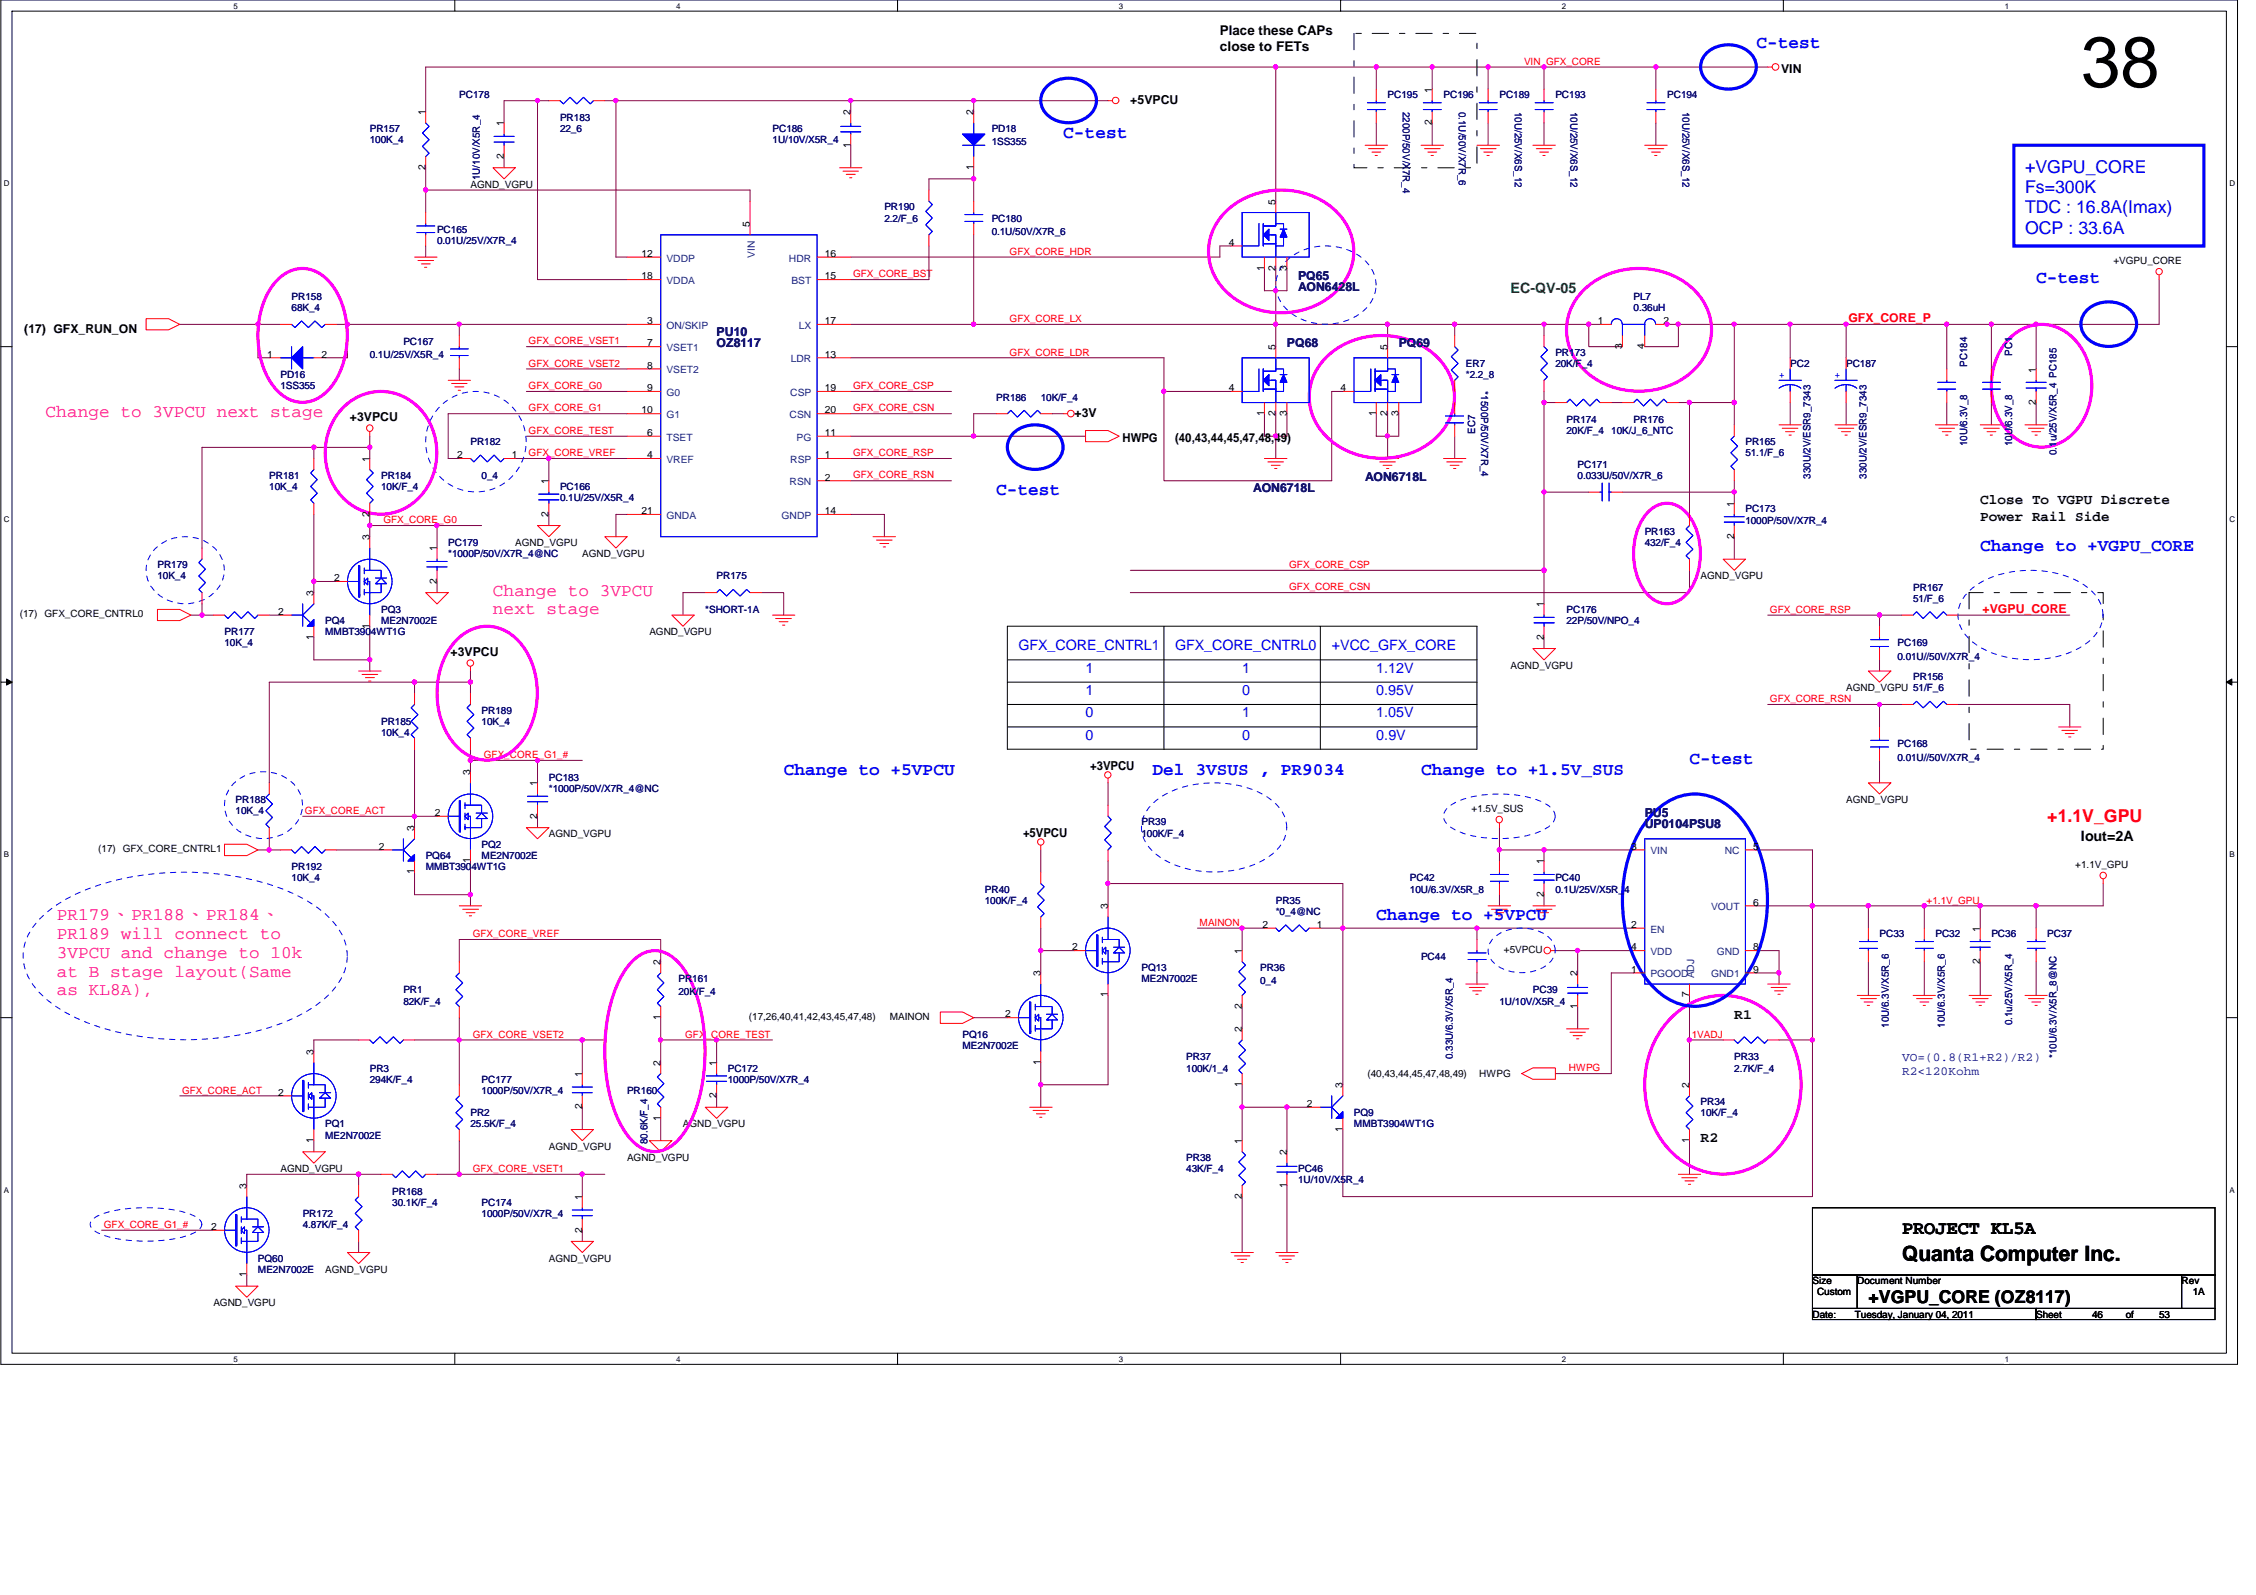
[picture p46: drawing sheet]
<svg xmlns="http://www.w3.org/2000/svg" width="420mm" height="297mm" viewBox="0 0 420 297" stroke-linecap="round" stroke-linejoin="round" font-family="sans-serif">
<defs><g id="words">
<text font-size="13.3" x="387.6" y="16.2">38</text>
<text font-size="3.9" x="354.2" y="234.9">Quanta Computer Inc.</text>
<text font-size="3.5" x="354.2" y="229.9">PROJECT KL5A</text>
<g font-size="3.3" fill="#00f">
<text x="327.1" y="8.9">C-test</text>
<text x="198" y="25.6">C-test</text>
<text x="377.1" y="32.1">+VGPU_CORE</text>
<text x="377.1" y="35.9">Fs=300K</text>
<text x="377.1" y="39.8">TDC : 16.8A(Imax)</text>
<text x="377.1" y="43.6">OCP : 33.6A</text>
<text x="379.2" y="52.7">C-test</text>
<text x="185.5" y="92.2">C-test</text>
<text x="368.8" y="102.7">Change to +VGPU_CORE</text>
<text x="314.7" y="142.2">C-test</text>
<text x="146" y="144.3">Change to +5VPCU</text>
<text x="214.7" y="144.3">Del 3VSUS , PR9034</text>
<text x="264.7" y="144.3">Change to +1.5V_SUS</text>
<text x="256.3" y="171.4">Change to +5VPCU</text>
</g>
<g font-size="3.3" fill="#ff0080">
<text x="8.5" y="77.6">Change to 3VPCU next stage</text>
<text x="91.8" y="110.9">Change to 3VPCU</text>
<text x="91.8" y="114.4">next stage</text>
<text x="10.6" y="171.3">PR179、PR188、PR184、</text>
<text x="10.6" y="174.8">PR189 will connect to</text>
<text x="10.6" y="178.4">3VPCU and change to 10k</text>
<text x="10.6" y="181.9">at B stage layout(Same</text>
<text x="10.6" y="185.4">as KL8A),</text>
</g>
<text font-size="3.3" fill="#f00" x="381.3" y="153">+1.1V_GPU</text>
<text font-size="3.3" x="348" y="242.6">+VGPU_CORE (OZ8117)</text>
<text font-size="2.7" fill="#008000" x="281.3" y="54.5">EC-QV-05</text>
<g font-size="2.7">
<text x="368.8" y="93.9">Close To VGPU Discrete</text>
<text x="368.8" y="96.9">Power Rail Side</text>
<text x="387.6" y="156.6">Iout=2A</text>
<text x="323" y="189.7">R1</text>
<text x="316.7" y="212.6">R2</text>
</g>
<g font-size="2.7" fill="#00f">
<text x="189.7" y="121.1">GFX_CORE_CNTRL1</text>
<text x="202.2" y="125.3">1</text>
<text x="218.9" y="121.1">GFX_CORE_CNTRL0</text>
<text x="231.3" y="125.3">1</text>
<text x="248" y="121.1">+VCC_GFX_CORE</text>
<text x="256.3" y="125.3">1.12V</text>
<text x="202.2" y="129.5">1</text>
<text x="231.3" y="129.5">0</text>
<text x="256.3" y="129.5">0.95V</text>
<text x="202.2" y="133.6">0</text>
<text x="202.2" y="137.8">0</text>
<text x="231.3" y="133.6">1</text>
<text x="231.3" y="137.8">0</text>
<text x="256.3" y="133.6">1.05V</text>
<text x="256.3" y="137.8">0.9V</text>
</g>
<g font-size="2.5">
<text x="227.2" y="6.5">Place these CAPs</text>
<text x="227.2" y="9.5">close to FETs</text>
</g>
<g font-size="2.3">
<text x="331.7" y="13.5">VIN</text>
<text x="210.5" y="19.4">+5VPCU</text>
<text x="4.5" y="62.1">(17) GFX_RUN_ON</text>
<text x="200.1" y="77.7">+3V</text>
<text x="65.1" y="78.4">+3VPCU</text>
<text x="209.1" y="82.3">HWPG</text>
<text x="218.9" y="82.3">(40,43,44,45,47,48,49)</text>
<text x="83.9" y="122.1">+3VPCU</text>
<text x="203" y="143.3">+3VPCU</text>
<text x="190.5" y="155.8">+5VPCU</text>
</g>
<g font-size="2.3" fill="#000080">
<text x="241.8" y="52.1">PQ65</text>
<text x="241.8" y="54.2">AON6428L</text>
<text x="133.5" y="62.5">PU10</text>
<text x="133.5" y="64.6">OZ8117</text>
<text x="239.7" y="64.6">PQ68</text>
<text x="260.5" y="64.6">PQ69</text>
<text x="254.2" y="89.6">AON6718L</text>
<text x="233.4" y="91.7">AON6718L</text>
<text x="306.3" y="152.1">PU5</text>
<text x="306.3" y="154.1">UP0104PSU8</text>
<text x="354.2" y="197.7">VO=(0.8(R1+R2)/R2)</text>
<text x="354.2" y="200.2">R2&lt;120Kohm</text>
</g>
<g font-size="2.3" fill="#f00">
<text x="344.2" y="60">GFX_CORE_P</text>
<text x="369.2" y="114.1">+VGPU_CORE</text>
</g>
<g font-size="1.9">
<text x="266.7" y="17.3" transform="rotate(-90 266.7 17.3)">1</text>
<text x="79.2" y="21.5" transform="rotate(-90 79.2 21.5)">1</text>
<text x="93.8" y="23.5" transform="rotate(-90 93.8 23.5)">1</text>
<text x="158.4" y="21.5" transform="rotate(-90 158.4 21.5)">2</text>
<text x="181.3" y="21.5" transform="rotate(-90 181.3 21.5)">2</text>
<text x="266.7" y="23.3" transform="rotate(-90 266.7 23.3)">2</text>
<text x="93.8" y="29.5" transform="rotate(-90 93.8 29.5)">2</text>
<text x="158.4" y="27.5" transform="rotate(-90 158.4 27.5)">1</text>
<text x="79.2" y="31.7" transform="rotate(-90 79.2 31.7)">2</text>
<text x="87.6" y="35">AGND_VGPU</text>
<text x="181.3" y="31.7" transform="rotate(-90 181.3 31.7)">1</text>
<text x="237.6" y="38.1" transform="rotate(-90 237.6 38.1)">5</text>
<text x="119.5" y="47.8">12</text>
<text x="139.6" y="42.3" transform="rotate(-90 139.6 42.3)">5</text>
<text x="153.6" y="47.8">16</text>
<text x="228.8" y="45.8">4</text>
<text x="119.5" y="52">18</text>
<text x="153.6" y="52">15</text>
<text x="235.4" y="50.4" transform="rotate(-90 235.4 50.4)">1</text>
<text x="237.6" y="50.4" transform="rotate(-90 237.6 50.4)">2</text>
<text x="239.6" y="50.4" transform="rotate(-90 239.6 50.4)">3</text>
<text x="393.6" y="49.2">+VGPU_CORE</text>
<text x="120.6" y="60.4">3</text>
<text x="120.6" y="64.5">7</text>
<text x="153.6" y="60.4">17</text>
<text x="237.6" y="65.2" transform="rotate(-90 237.6 65.2)">5</text>
<text x="258.4" y="65.2" transform="rotate(-90 258.4 65.2)">5</text>
<text x="297.6" y="60.4">1</text>
<text x="302.1" y="65" transform="rotate(-90 302.1 65)">3</text>
<text x="306.3" y="65" transform="rotate(-90 306.3 65)">4</text>
<text x="309.8" y="60.4">2</text>
<text x="49.7" y="66.6">1</text>
<text x="59.9" y="66.6">2</text>
<text x="120.6" y="68.7">8</text>
<text x="153.6" y="66.6">13</text>
<text x="379.2" y="69.4" transform="rotate(-90 379.2 69.4)">1</text>
<text x="119.5" y="77">10</text>
<text x="120.6" y="72.9">9</text>
<text x="153.6" y="72.9">19</text>
<text x="153.6" y="77">20</text>
<text x="228.8" y="72.9">4</text>
<text x="235.4" y="77.5" transform="rotate(-90 235.4 77.5)">1</text>
<text x="237.6" y="77.5" transform="rotate(-90 237.6 77.5)">2</text>
<text x="239.6" y="77.5" transform="rotate(-90 239.6 77.5)">3</text>
<text x="249.7" y="72.9">4</text>
<text x="256.3" y="77.5" transform="rotate(-90 256.3 77.5)">1</text>
<text x="258.4" y="77.5" transform="rotate(-90 258.4 77.5)">2</text>
<text x="260.5" y="77.5" transform="rotate(-90 260.5 77.5)">3</text>
<text x="379.2" y="75.4" transform="rotate(-90 379.2 75.4)">2</text>
<text x="120.6" y="81.2">6</text>
<text x="153.6" y="81.2">11</text>
<text x="68.8" y="86" transform="rotate(-90 68.8 86)">1</text>
<text x="85.1" y="85.3">2</text>
<text x="95.3" y="85.3">1</text>
<text x="120.6" y="85.3">4</text>
<text x="153.6" y="85.3">1</text>
<text x="153.6" y="89.5">2</text>
<text x="102.2" y="90.2" transform="rotate(-90 102.2 90.2)">1</text>
<text x="119.5" y="95.8">21</text>
<text x="153.6" y="95.8">14</text>
<text x="322.9" y="94.4" transform="rotate(-90 322.9 94.4)">1</text>
<text x="68.8" y="100.6" transform="rotate(-90 68.8 100.6)">3</text>
<text x="68.8" y="96.2" transform="rotate(-90 68.8 96.2)">2</text>
<text x="96" y="101.6">AGND_VGPU</text>
<text x="102.2" y="96.2" transform="rotate(-90 102.2 96.2)">2</text>
<text x="322.9" y="100.4" transform="rotate(-90 322.9 100.4)">2</text>
<text x="81.4" y="102.7" transform="rotate(-90 81.4 102.7)">1</text>
<text x="108.4" y="103.8">AGND_VGPU</text>
<text x="316.7" y="107.9">AGND_VGPU</text>
<text x="58.4" y="111" transform="rotate(-90 58.4 111)">3</text>
<text x="62.2" y="108.2">2</text>
<text x="81.4" y="108.7" transform="rotate(-90 81.4 108.7)">2</text>
<text x="287.5" y="113.1" transform="rotate(-90 287.5 113.1)">1</text>
<text x="3.7" y="115">(17)</text>
<text x="8.3" y="115">GFX_CORE_CNTRL0</text>
<text x="51.8" y="114.5">2</text>
<text x="58.4" y="119.1" transform="rotate(-90 58.4 119.1)">1</text>
<text x="68.8" y="117.1" transform="rotate(-90 68.8 117.1)">1</text>
<text x="120.9" y="118.3">AGND_VGPU</text>
<text x="287.5" y="119.1" transform="rotate(-90 287.5 119.1)">2</text>
<text x="281.3" y="124.6">AGND_VGPU</text>
<text x="343.8" y="128.7">AGND_VGPU 51/F_6</text>
<text x="87.6" y="144.4" transform="rotate(-90 87.6 144.4)">3</text>
<text x="100.1" y="146.4" transform="rotate(-90 100.1 146.4)">1</text>
<text x="343.8" y="149.6">AGND_VGPU</text>
<text x="77.2" y="154.8" transform="rotate(-90 77.2 154.8)">3</text>
<text x="81" y="152">2</text>
<text x="100.1" y="152.4" transform="rotate(-90 100.1 152.4)">2</text>
<text x="102.2" y="155.8">AGND_VGPU</text>
<text x="274.1" y="151.2">+1.5V_SUS</text>
<text x="18.3" y="158.7">(17) GFX_CORE_CNTRL1</text>
<text x="70.6" y="158.2">2</text>
<text x="87.6" y="160.8" transform="rotate(-90 87.6 160.8)">1</text>
<text x="287.5" y="161" transform="rotate(-90 287.5 161)">1</text>
<text x="303.8" y="158.2">3</text>
<text x="326.5" y="158.2">5</text>
<text x="386.5" y="161.6">+1.1V_GPU</text>
<text x="77.2" y="162.9" transform="rotate(-90 77.2 162.9)">1</text>
<text x="287.5" y="167" transform="rotate(-90 287.5 167)">2</text>
<text x="206.3" y="169.3" transform="rotate(-90 206.3 169.3)">3</text>
<text x="235.1" y="172.8">2</text>
<text x="245.3" y="172.8">1</text>
<text x="303.8" y="172.8">2</text>
<text x="326.5" y="168.7">6</text>
<text x="368.8" y="173.5" transform="rotate(-90 368.8 173.5)">1</text>
<text x="123" y="179.7" transform="rotate(-90 123 179.7)">2</text>
<text x="199.7" y="177">2</text>
<text x="231.3" y="177.7" transform="rotate(-90 231.3 177.7)">1</text>
<text x="280.1" y="177.5">+5VPCU</text>
<text x="303.8" y="177">4</text>
<text x="326.5" y="177">8</text>
<text x="368.8" y="179.5" transform="rotate(-90 368.8 179.5)">2</text>
<text x="193.8" y="181.8" transform="rotate(-90 193.8 181.8)">3</text>
<text x="206.3" y="185.8" transform="rotate(-90 206.3 185.8)">1</text>
<text x="293.8" y="181.8" transform="rotate(-90 293.8 181.8)">2</text>
<text x="303.8" y="181.1">1</text>
<text x="314.6" y="185.8" transform="rotate(-90 314.6 185.8)">7</text>
<text x="326.5" y="181.1">9</text>
<text x="123" y="189.9" transform="rotate(-90 123 189.9)">1</text>
<text x="139.5" y="189.9">(17,26,40,41,42,43,45,47,48)</text>
<text x="165.7" y="189.9">MAINON</text>
<text x="187.2" y="189.5">2</text>
<text x="231.3" y="187.9" transform="rotate(-90 231.3 187.9)">2</text>
<text x="293.8" y="187.9" transform="rotate(-90 293.8 187.9)">1</text>
<text x="58.4" y="196.4" transform="rotate(-90 58.4 196.4)">3</text>
<text x="231.3" y="192.2" transform="rotate(-90 231.3 192.2)">2</text>
<text x="108.4" y="200.6" transform="rotate(-90 108.4 200.6)">1</text>
<text x="123" y="198.5" transform="rotate(-90 123 198.5)">2</text>
<text x="133.4" y="198.5" transform="rotate(-90 133.4 198.5)">1</text>
<text x="193.8" y="198.3" transform="rotate(-90 193.8 198.3)">1</text>
<text x="231.3" y="202.4" transform="rotate(-90 231.3 202.4)">1</text>
<text x="250.1" y="202.6" transform="rotate(-90 250.1 202.6)">3</text>
<text x="254.7" y="200.6">(40,43,44,45,47,48,49)</text>
<text x="275.5" y="200.6">HWPG</text>
<text x="314.6" y="202.6" transform="rotate(-90 314.6 202.6)">2</text>
<text x="51.8" y="204">2</text>
<text x="108.4" y="206.6" transform="rotate(-90 108.4 206.6)">2</text>
<text x="123" y="208.7" transform="rotate(-90 123 208.7)">1</text>
<text x="127.2" y="210">AGND_VGPU</text>
<text x="133.4" y="204.5" transform="rotate(-90 133.4 204.5)">2</text>
<text x="243.4" y="206.2">2</text>
<text x="58.4" y="212.9" transform="rotate(-90 58.4 212.9)">1</text>
<text x="102.2" y="214.1">AGND_VGPU</text>
<text x="231.3" y="213.1" transform="rotate(-90 231.3 213.1)">1</text>
<text x="239.6" y="215.2" transform="rotate(-90 239.6 215.2)">2</text>
<text x="250.1" y="210.8" transform="rotate(-90 250.1 210.8)">1</text>
<text x="314.6" y="212.9" transform="rotate(-90 314.6 212.9)">1</text>
<text x="45.9" y="221.4" transform="rotate(-90 45.9 221.4)">3</text>
<text x="52.2" y="218.3">AGND_VGPU</text>
<text x="116.8" y="216.2">AGND_VGPU</text>
<text x="239.6" y="221.2" transform="rotate(-90 239.6 221.2)">1</text>
<text x="108.4" y="223.5" transform="rotate(-90 108.4 223.5)">1</text>
<text x="231.3" y="223.3" transform="rotate(-90 231.3 223.3)">2</text>
<text x="39.3" y="229.1">2</text>
<text x="108.4" y="229.5" transform="rotate(-90 108.4 229.5)">2</text>
<text x="45.9" y="237.8" transform="rotate(-90 45.9 237.8)">1</text>
<text x="60.6" y="237">AGND_VGPU</text>
<text x="102.2" y="234.9">AGND_VGPU</text>
<text x="337.6" y="239.1">Size</text>
<text x="345.9" y="239.1">Document Number</text>
<text x="406.3" y="239.1">Rev</text>
<text x="39.7" y="243.3">AGND_VGPU</text>
<text x="337.6" y="245.4">Date:</text>
<text x="338.4" y="241.2">Custom</text>
<text x="345.5" y="245.4">Tuesday, January 04, 2011</text>
<text x="379.2" y="245.4">Sheet</text>
<text x="389.6" y="245.4">46</text>
<text x="395.9" y="245.4">of</text>
<text x="402.1" y="245.4">53</text>
<text x="408.4" y="241.2">1A</text>
</g>
<g font-size="1.9" fill="#f00">
<text x="283.8" y="12.1">VIN_GFX_CORE</text>
<text x="188" y="47.5">GFX_CORE_HDR</text>
<text x="158.9" y="51.6">GFX_CORE_BST</text>
<text x="188" y="60">GFX_CORE_LX</text>
<text x="98.5" y="64.1">GFX_CORE_VSET1</text>
<text x="98.5" y="68.3">GFX_CORE_VSET2</text>
<text x="188" y="66.2">GFX_CORE_LDR</text>
<text x="98.5" y="76.6">GFX_CORE_G1</text>
<text x="98.5" y="72.5">GFX_CORE_G0</text>
<text x="158.9" y="72.5">GFX_CORE_CSP</text>
<text x="158.9" y="76.6">GFX_CORE_CSN</text>
<text x="98.5" y="80.8">GFX_CORE_TEST</text>
<text x="98.5" y="85">GFX_CORE_VREF</text>
<text x="158.9" y="85">GFX_CORE_RSP</text>
<text x="158.9" y="89.1">GFX_CORE_RSN</text>
<text x="71.4" y="97.5">GFX_CORE_G0</text>
<text x="240.1" y="105.8">GFX_CORE_CSP</text>
<text x="240.1" y="109.9">GFX_CORE_CSN</text>
<text x="329.6" y="114.1">GFX_CORE_RSP</text>
<text x="329.6" y="130.8">GFX_CORE_RSN</text>
<text x="90.1" y="141.2">GFX_CORE_G1_#</text>
<text x="56.8" y="151.6">GFX_CORE_ACT</text>
<text x="223.4" y="172.4">MAINON</text>
<text x="358.8" y="168.3">+1.1V_GPU</text>
<text x="88" y="174.5">GFX_CORE_VREF</text>
<text x="88" y="193.3">GFX_CORE_VSET2</text>
<text x="127.6" y="193.3">GFX_CORE_TEST</text>
<text x="315.1" y="193.3">1VADJ</text>
<text x="33.9" y="203.7">GFX_CORE_ACT</text>
<text x="292.2" y="199.5">HWPG</text>
<text x="88" y="218.3">GFX_CORE_VSET1</text>
<text x="19.3" y="228.7">GFX_CORE_G1_#</text>
</g>
<g font-size="1.9" fill="#000080">
<text x="85.5" y="18.3">PC178</text>
<text x="104.3" y="22.5">PR183</text>
<text x="258.4" y="18.3">PC195</text>
<text x="261.3" y="20.8" transform="rotate(90 261.3 20.8)">2200P/50V/X7R_4</text>
<text x="268.8" y="18.3">PC196</text>
<text x="271.7" y="20.8" transform="rotate(90 271.7 20.8)">0.1U/50V/X7R_6</text>
<text x="279.3" y="18.3">PC189</text>
<text x="282.1" y="20.8" transform="rotate(90 282.1 20.8)">10U/25V/X6S_12</text>
<text x="289.7" y="18.3">PC193</text>
<text x="292.5" y="20.8" transform="rotate(90 292.5 20.8)">10U/25V/X6S_12</text>
<text x="310.5" y="18.3">PC194</text>
<text x="313.3" y="20.8" transform="rotate(90 313.3 20.8)">10U/25V/X6S_12</text>
<text x="68.9" y="24.6">PR157</text>
<text x="68.9" y="26.7">100K_4</text>
<text x="104.3" y="24.6">22_6</text>
<text x="143.9" y="24.6">PC186</text>
<text x="143.9" y="26.7">1U/10V/X5R_4</text>
<text x="184.7" y="24.6">PD18</text>
<text x="184.7" y="27.1">1SS355</text>
<text x="89.4" y="33.5" transform="rotate(-90 89.4 33.5)">1U/10V/X5R_4</text>
<text x="164.7" y="39.2">PR190</text>
<text x="164.7" y="41.3">2.2/F_6</text>
<text x="184.7" y="41.3">PC180</text>
<text x="81.4" y="43.3">PC165</text>
<text x="81.4" y="45.4">0.01U/25V/X7R_4</text>
<text x="184.7" y="43.8">0.1U/50V/X7R_6</text>
<text x="54.3" y="55.8">PR158</text>
<text x="54.3" y="57.9">68K_4</text>
<text x="304.2" y="55.8">PL7</text>
<text x="304.2" y="57.9">0.36uH</text>
<text x="75.1" y="64.2">PC167</text>
<text x="52.2" y="70.4">PD16</text>
<text x="68.9" y="66.7">0.1U/25V/X5R_4</text>
<text x="273" y="68.3">ER7</text>
<text x="273" y="70.4">*2.2_8</text>
<text x="289.7" y="66.3">PR173</text>
<text x="289.7" y="68.3">20K/F_4</text>
<text x="333.4" y="68.3">PC2</text>
<text x="343.8" y="68.3">PC187</text>
<text x="366.4" y="68.3" transform="rotate(-90 366.4 68.3)">PC184</text>
<text x="374.7" y="66.2" transform="rotate(-90 374.7 66.2)">PC1</text>
<text x="52.2" y="72.5">1SS355</text>
<text x="185.5" y="74.6">PR186</text>
<text x="193.8" y="74.6">10K/F_4</text>
<text x="275.8" y="72.9" transform="rotate(90 275.8 72.9)">*1500P/50V/X7R_4</text>
<text x="87.6" y="82.9">PR182</text>
<text x="274.7" y="80.8" transform="rotate(-90 274.7 80.8)">EC7</text>
<text x="291.7" y="78.7">PR174</text>
<text x="291.7" y="80.8">20K/F_4</text>
<text x="300.1" y="80.8">10K/J_6_NTC</text>
<text x="304.2" y="78.7">PR176</text>
<text x="325.1" y="82.9">PR165</text>
<text x="366.4" y="83.1" transform="rotate(-90 366.4 83.1)">10U/6.3V_8</text>
<text x="374.7" y="83.1" transform="rotate(-90 374.7 83.1)">10U/6.3V_8</text>
<text x="50.2" y="89.2">PR181</text>
<text x="71" y="89.2">PR184</text>
<text x="89.7" y="89.2">0_4</text>
<text x="293.8" y="87.1">PC171</text>
<text x="293.8" y="89.2">0.033U/50V/X7R_6</text>
<text x="325.1" y="85">51.1/F_6</text>
<text x="337.2" y="89.2" transform="rotate(-90 337.2 89.2)">330U/2V/ESR9_7343</text>
<text x="347.6" y="89.2" transform="rotate(-90 347.6 89.2)">330U/2V/ESR9_7343</text>
<text x="383" y="84.8" transform="rotate(-90 383 84.8)">0.1u/25V/X5R_4 PC185</text>
<text x="50.2" y="91.2">10K_4</text>
<text x="71" y="91.2">10K/F_4</text>
<text x="104.3" y="91.2">PC166</text>
<text x="104.3" y="93.3">0.1U/25V/X5R_4</text>
<text x="325.1" y="95.4">PC173</text>
<text x="83.5" y="101.6">PC179</text>
<text x="306.3" y="99.6">PR163</text>
<text x="306.3" y="101.6">432/F_4</text>
<text x="325.1" y="97.5">1000P/50V/X7R_4</text>
<text x="29.3" y="105.8">PR179</text>
<text x="29.3" y="107.9">10K_4</text>
<text x="83.5" y="103.8">*1000P/50V/X7R_4@NC</text>
<text x="133.5" y="107.9">PR175</text>
<text x="356.3" y="110">PR167</text>
<text x="356.3" y="112.1">51/F_6</text>
<text x="41.8" y="118.3">PR177</text>
<text x="60.6" y="116.2">PQ4</text>
<text x="60.6" y="118.3">MMBT3904WT1G</text>
<text x="71" y="114.2">PQ3</text>
<text x="71" y="116.2">ME2N7002E</text>
<text x="131.3" y="114.2">*SHORT-1A</text>
<text x="291.7" y="114.2">PC176</text>
<text x="291.7" y="116.2">22P/50V/NPO_4</text>
<text x="41.8" y="120.4">10K_4</text>
<text x="353.4" y="120.4">PC169</text>
<text x="353.4" y="122.9">0.01U//50V/X7R_4</text>
<text x="356.3" y="126.7">PR156</text>
<text x="71" y="135">PR185</text>
<text x="71" y="137.1">10K_4</text>
<text x="89.7" y="132.9">PR189</text>
<text x="89.7" y="135">10K_4</text>
<text x="353.4" y="139.1">PC168</text>
<text x="353.4" y="141.6">0.01U//50V/X7R_4</text>
<text x="43.9" y="149.6">PR188</text>
<text x="102.2" y="145.4">PC183</text>
<text x="102.2" y="147.5">*1000P/50V/X7R_4@NC</text>
<text x="43.9" y="151.6">10K_4</text>
<text x="212.6" y="153.7">PR39</text>
<text x="212.6" y="155.8">100K/F_4</text>
<text x="79.3" y="160">PQ64</text>
<text x="89.7" y="157.9">PQ2</text>
<text x="89.7" y="160">ME2N7002E</text>
<text x="54.3" y="162.1">PR192</text>
<text x="54.3" y="164.1">10K_4</text>
<text x="79.3" y="162.1">MMBT3904WT1G</text>
<text x="183.4" y="166.2">PR40</text>
<text x="262.6" y="164.1">PC42</text>
<text x="262.6" y="166.2">10U/6.3V/X5R_8</text>
<text x="289.7" y="164.1">PC40</text>
<text x="289.7" y="166.2">0.1U/25V/X5R_4</text>
<text x="183.4" y="168.3">100K/F_4</text>
<text x="237.6" y="168.3">PR35</text>
<text x="237.6" y="170.4">*0_4@NC</text>
<text x="264.7" y="178.7">PC44</text>
<text x="350" y="174.5">PC33</text>
<text x="360.5" y="174.5">PC32</text>
<text x="370.9" y="174.5">PC36</text>
<text x="381.3" y="174.5">PC37</text>
<text x="75.1" y="185">PR1</text>
<text x="126.4" y="182.9">PR161</text>
<text x="126.4" y="185.4">20K/F_4</text>
<text x="212.6" y="180.8">PQ13</text>
<text x="212.6" y="182.9">ME2N7002E</text>
<text x="234.7" y="180.8">PR36</text>
<text x="234.7" y="183.3">0_4</text>
<text x="285.5" y="185">PC39</text>
<text x="75.1" y="187.1">82K/F_4</text>
<text x="279.3" y="187.1">1U/10V/X5R_4</text>
<text x="351.8" y="191.4" transform="rotate(-90 351.8 191.4)">10U/6.3V/X5R_6</text>
<text x="362.2" y="191.4" transform="rotate(-90 362.2 191.4)">10U/6.3V/X5R_6</text>
<text x="374.7" y="191" transform="rotate(-90 374.7 191)">0.1u/25V/X5R_4</text>
<text x="179.3" y="193.3">PQ16</text>
<text x="179.3" y="195.4">ME2N7002E</text>
<text x="220.9" y="197.5">PR37</text>
<text x="270.6" y="197.2" transform="rotate(-90 270.6 197.2)">0.33U/6.3V/X5R_4</text>
<text x="323" y="197.5">PR33</text>
<text x="383" y="197" transform="rotate(-90 383 197)">*10U/6.3V/X5R_8@NC</text>
<text x="68.9" y="199.6">PR3</text>
<text x="68.9" y="201.6">294K/F_4</text>
<text x="89.7" y="201.6">PC177</text>
<text x="89.7" y="203.7">1000P/50V/X7R_4</text>
<text x="116.8" y="203.7">PR160</text>
<text x="135.5" y="199.6">PC172</text>
<text x="135.5" y="201.6">1000P/50V/X7R_4</text>
<text x="220.9" y="199.6">100K/1_4</text>
<text x="323" y="199.6">2.7K/F_4</text>
<text x="60.6" y="210">PQ1</text>
<text x="87.6" y="207.9">PR2</text>
<text x="87.6" y="210">25.5K/F_4</text>
<text x="252.2" y="207.9">PQ9</text>
<text x="252.2" y="210">MMBT3904WT1G</text>
<text x="316.7" y="205.8">PR34</text>
<text x="316.7" y="207.9">10K/F_4</text>
<text x="60.6" y="212">ME2N7002E</text>
<text x="120.6" y="213.1" transform="rotate(-90 120.6 213.1)">80.6K/F_4</text>
<text x="220.9" y="216.2">PR38</text>
<text x="220.9" y="218.3">43K/F_4</text>
<text x="241.8" y="218.3">PC46</text>
<text x="241.8" y="220.4">1U/10V/X5R_4</text>
<text x="56.4" y="226.6">PR172</text>
<text x="73.1" y="222.5">PR168</text>
<text x="73.1" y="224.5">30.1K/F_4</text>
<text x="89.7" y="224.5">PC174</text>
<text x="89.7" y="226.6">1000P/50V/X7R_4</text>
<text x="56.4" y="228.7">4.87K/F_4</text>
<text x="48" y="234.9">PQ60</text>
<text x="48" y="237">ME2N7002E</text>
</g>
<g font-size="1.9" fill="#004080">
<text x="124.1" y="48.7">VDDP</text>
<text x="124.1" y="52.9">VDDA</text>
<text x="140.6" y="48" transform="rotate(-90 140.6 48)">VIN</text>
<text x="146.9" y="48.7">HDR</text>
<text x="147.4" y="52.9">BST</text>
<text x="124.1" y="61.3">ON/SKIP</text>
<text x="124.1" y="65.4">VSET1</text>
<text x="148.8" y="61.3">LX</text>
<text x="124.1" y="69.6">VSET2</text>
<text x="147.3" y="67.5">LDR</text>
<text x="124.1" y="73.7">G0</text>
<text x="124.1" y="77.9">G1</text>
<text x="147.1" y="77.9">CSN</text>
<text x="147.2" y="73.7">CSP</text>
<text x="124.1" y="82.1">TSET</text>
<text x="148.4" y="82.1">PG</text>
<text x="124.1" y="86.2">VREF</text>
<text x="147.2" y="86.2">RSP</text>
<text x="147.1" y="90.4">RSN</text>
<text x="124.1" y="96.6">GNDA</text>
<text x="145.6" y="96.6">GNDP</text>
<text x="307.4" y="159.1">VIN</text>
<text x="321.2" y="159.1">NC</text>
<text x="307.4" y="173.7">EN</text>
<text x="318.7" y="169.5">VOUT</text>
<text x="307.4" y="177.9">VDD</text>
<text x="319.7" y="177.9">GND</text>
<text x="307.4" y="182">PGOOD</text>
<text x="315.5" y="182.2" transform="rotate(-90 315.5 182.2)">ADJ</text>
<text x="318.7" y="182">GND1</text>
</g>
<g font-size="1.9" fill="#00f">
<text x="331.3" y="70.4">+</text>
<text x="341.7" y="70.4">+</text>
</g>
<g font-size="1.5">
<text x="43.5" y="1.6">5</text>
<text x="125.9" y="1.6">4</text>
<text x="208.4" y="1.6">3</text>
<text x="290.9" y="1.6">2</text>
<text x="373.4" y="1.6">1</text>
<text x=".7" y="34.7">D</text>
<text x="415.2" y="34.7">D</text>
<text x=".7" y="97.2">C</text>
<text x="415.2" y="97.2">C</text>
<text x=".7" y="159.6">B</text>
<text x="415.2" y="159.6">B</text>
<text x=".7" y="222.1">A</text>
<text x="415.2" y="222.1">A</text>
<text x="43.5" y="253.6">5</text>
<text x="125.9" y="253.6">4</text>
<text x="208.4" y="253.6">3</text>
<text x="290.9" y="253.6">2</text>
<text x="373.4" y="253.6">1</text>
</g>
</g></defs>
<path d="M.2 0h416.5v254.1h-416.5zM2.2 2.1h412.4v249.9h-412.4z" fill="none" stroke="#000" stroke-width=".19"/>
<g fill="#fff">
<path d="M43.5 .3h.8v1.6h-.8z"/>
<path d="M43.5 252.3h.8v1.6h-.8z"/>
</g>
<path d="M84.7 0v2.1M84.7 252v2.1" fill="none" stroke="#000" stroke-width=".19"/>
<g fill="#fff">
<path d="M125.9 .3h.8v1.6h-.8z"/>
<path d="M125.9 252.3h.8v1.6h-.8z"/>
</g>
<path d="M167.2 0v2.1M167.2 252v2.1" fill="none" stroke="#000" stroke-width=".19"/>
<g fill="#fff">
<path d="M208.4 .3h.8v1.6h-.8z"/>
<path d="M208.4 252.3h.8v1.6h-.8z"/>
</g>
<path d="M249.7 0v2.1M249.7 252v2.1" fill="none" stroke="#000" stroke-width=".19"/>
<g fill="#fff">
<path d="M290.9 .3h.8v1.6h-.8z"/>
<path d="M290.9 252.3h.8v1.6h-.8z"/>
</g>
<path d="M332.1 0v2.1M332.1 252v2.1" fill="none" stroke="#000" stroke-width=".19"/>
<g fill="#fff">
<path d="M373.4 .3h.8v1.6h-.8z"/>
<path d="M373.4 252.3h.8v1.6h-.8z"/>
<path d="M.7 33.3h1.1v1.7h-1.1z"/>
<path d="M415.2 33.3h1.1v1.7h-1.1z"/>
<path d="M.7 95.8h1.1v1.7h-1.1z"/>
<path d="M415.2 95.8h1.1v1.7h-1.1z"/>
</g>
<path d="M.2 64.6h2M414.6 64.6h2.1" fill="none" stroke="#000" stroke-width=".19"/>
<g fill="#fff">
<path d="M.7 158.3h1v1.6h-1z"/>
<path d="M415.2 158.3h1v1.6h-1z"/>
</g>
<path d="M.2 127h2M1.2 126.4l1 .6-1 .6zM414.6 127l1.1-.6v1.2zM414.6 127h2.1" fill="none" stroke="#000" stroke-width=".19"/>
<path d="M1.2 126.4l1 .6-1 .6zM414.6 127l1.1-.6v1.2z" fill="#000"/>
<g fill="#fff">
<path d="M.7 220.8h1v1.6h-1z"/>
<path d="M415.2 220.8h1v1.6h-1z"/>
</g>
<path d="M.2 189.5h2M414.6 189.5h2.1" fill="none" stroke="#000" stroke-width=".19"/>
<path d="M308.4 12.5h20.8M237.6 50v4.1h2.1M58.5 118.7v4.2M58.5 212.4v2.1M108.4 218.7v4.1" fill="none" stroke="#800040" stroke-width=".19"/>
<circle cx="108.4" cy="218.7" r=".4" fill="#f0f"/>
<circle cx="108.4" cy="218.7" r=".4" fill="none" stroke="#f0f" stroke-width=".19"/>
<path d="M85.5 218.7h22.9M108.4 229.1v2.1" fill="none" stroke="#800040" stroke-width=".19"/>
<circle cx="85.5" cy="218.7" r=".4" fill="#f0f"/>
<circle cx="85.5" cy="218.7" r=".4" fill="none" stroke="#f0f" stroke-width=".19"/>
<path d="M237.6 54.1v6.3M256.3 77v4.2M258.4 77v4.2h2.1v-4.2M58.5 83.3v2.1M68.9 116.6v6.3" fill="none" stroke="#800040" stroke-width=".19"/>
<circle cx="258.4" cy="81.2" r=".38" fill="#f0f"/>
<circle cx="258.4" cy="81.2" r=".38" fill="none" stroke="#f0f" stroke-width=".19"/>
<path d="M362.6 60.4v8.3M256.3 81.2h2.1v4.2" fill="none" stroke="#800040" stroke-width=".19"/>
<circle cx="362.5" cy="60.4" r=".38" fill="#f0f"/>
<circle cx="362.5" cy="60.4" r=".38" fill="none" stroke="#f0f" stroke-width=".19"/>
<path d="M379.2 60.4v8.3" fill="none" stroke="#800040" stroke-width=".19"/>
<circle cx="379.2" cy="60.4" r=".39" fill="#f0f"/>
<circle cx="379.2" cy="60.4" r=".39" fill="none" stroke="#f0f" stroke-width=".19"/>
<path d="M64.7 60.4h20.8M333.4 75v4.1M343.8 75v4.1M362.6 75v4.1M379.2 75v4.1M287.6 118.7v2.1" fill="none" stroke="#800040" stroke-width=".19"/>
<circle cx="64.7" cy="60.4" r=".39" fill="#f0f"/>
<circle cx="64.7" cy="60.4" r=".39" fill="none" stroke="#f0f" stroke-width=".19"/>
<path d="M237.6 60.4h20.8v4.2" fill="none" stroke="#800040" stroke-width=".19"/>
<circle cx="237.6" cy="60.4" r=".38" fill="#f0f"/>
<circle cx="237.6" cy="60.4" r=".38" fill="none" stroke="#f0f" stroke-width=".19"/>
<path d="M181.3 18.8h25.1" fill="none" stroke="#800040" stroke-width=".19"/>
<circle cx="181.3" cy="18.7" r=".39" fill="#f0f"/>
<circle cx="181.3" cy="18.7" r=".39" fill="none" stroke="#f0f" stroke-width=".19"/>
<path d="M248 72.9h2.1M323 75v4.1M379.2 60.4h22.9M56.4 152h20.8" fill="none" stroke="#800040" stroke-width=".19"/>
<circle cx="323" cy="74.9" r=".4" fill="#f0f"/>
<circle cx="323" cy="74.9" r=".4" fill="none" stroke="#f0f" stroke-width=".19"/>
<path d="M77.2 127v2.1" fill="none" stroke="#800040" stroke-width=".19"/>
<circle cx="77.2" cy="127" r=".4" fill="#f0f"/>
<circle cx="77.2" cy="127" r=".4" fill="none" stroke="#f0f" stroke-width=".19"/>
<path d="M77.2 127h10.4" fill="none" stroke="#800040" stroke-width=".19"/>
<circle cx="87.6" cy="127" r=".4" fill="#f0f"/>
<circle cx="87.6" cy="127" r=".4" fill="none" stroke="#f0f" stroke-width=".19"/>
<path d="M79.3 12.5v8.3M50.2 158.3h2M62.6 158.3h8.4" fill="none" stroke="#800040" stroke-width=".19"/>
<circle cx="50.1" cy="158.3" r=".39" fill="#f0f"/>
<circle cx="50.1" cy="158.3" r=".39" fill="none" stroke="#f0f" stroke-width=".19"/>
<path d="M50.2 127v18.8M77.2 139.5v12.5M87.6 141.6v2.1M100.1 152v2.1M100.1 141.6h8.3" fill="none" stroke="#800040" stroke-width=".19"/>
<circle cx="100.1" cy="141.6" r=".38" fill="#f0f"/>
<circle cx="100.1" cy="141.6" r=".38" fill="none" stroke="#f0f" stroke-width=".19"/>
<path d="M77.2 152h4.2" fill="none" stroke="#800040" stroke-width=".19"/>
<circle cx="77.2" cy="152" r=".39" fill="#f0f"/>
<circle cx="77.2" cy="152" r=".39" fill="none" stroke="#f0f" stroke-width=".19"/>
<path d="M287.6 12.5h20.8M87.6 125v2M87.6 139.5v2.1h12.5v4.2M50.2 156.2v2.1h-2.2M87.6 160.4v6.2" fill="none" stroke="#800040" stroke-width=".19"/>
<circle cx="87.6" cy="141.6" r=".39" fill="#f0f"/>
<circle cx="87.6" cy="141.6" r=".39" fill="none" stroke="#f0f" stroke-width=".19"/>
<path d="M248 72.9v16.6M37.6 114.6h2.1M50.2 114.6h2M87.6 127v2.1M77.2 162.4v4.2" fill="none" stroke="#800040" stroke-width=".19"/>
<circle cx="37.6" cy="114.5" r=".39" fill="#f0f"/>
<circle cx="37.6" cy="114.5" r=".39" fill="none" stroke="#f0f" stroke-width=".19"/>
<path d="M323 60.4h10.4" fill="none" stroke="#800040" stroke-width=".19"/>
<circle cx="323" cy="60.4" r=".39" fill="#f0f"/>
<circle cx="323" cy="60.4" r=".39" fill="none" stroke="#f0f" stroke-width=".19"/>
<path d="M308.4 12.5v4.1M216.8 72.9v16.6h31.2" fill="none" stroke="#800040" stroke-width=".19"/>
<circle cx="308.4" cy="12.5" r=".39" fill="#f0f"/>
<circle cx="308.4" cy="12.5" r=".39" fill="none" stroke="#f0f" stroke-width=".19"/>
<path d="M308.4 22.9v4.2M58.5 83.3h10.4" fill="none" stroke="#800040" stroke-width=".19"/>
<circle cx="68.9" cy="83.3" r=".39" fill="#f0f"/>
<circle cx="68.9" cy="83.3" r=".39" fill="none" stroke="#f0f" stroke-width=".19"/>
<path d="M295.9 60.4h2.1M343.8 60.4h18.8M68.9 81.2v2.1" fill="none" stroke="#800040" stroke-width=".19"/>
<circle cx="295.9" cy="60.4" r=".39" fill="#f0f"/>
<circle cx="295.9" cy="60.4" r=".39" fill="none" stroke="#f0f" stroke-width=".19"/>
<path d="M85.5 68.7v2.1M58.5 122.9h10.4M77.2 152v2.1M77.2 166.6h10.4M85.5 193.7v8.3" fill="none" stroke="#800040" stroke-width=".19"/>
<circle cx="87.6" cy="166.6" r=".4" fill="#f0f"/>
<circle cx="87.6" cy="166.6" r=".4" fill="none" stroke="#f0f" stroke-width=".19"/>
<path d="M68.9 97.9v2M302.2 91.7h20.8M314.7 106.2v4.2M364.6 114.6h20.9" fill="none" stroke="#800040" stroke-width=".19"/>
<circle cx="323" cy="91.6" r=".39" fill="#f0f"/>
<circle cx="323" cy="91.6" r=".39" fill="none" stroke="#f0f" stroke-width=".19"/>
<path d="M37.6 83.3v18.8M133.5 193.7h10.4" fill="none" stroke="#800040" stroke-width=".19"/>
<circle cx="133.4" cy="193.7" r=".38" fill="#f0f"/>
<circle cx="133.4" cy="193.7" r=".38" fill="none" stroke="#f0f" stroke-width=".19"/>
<path d="M85.5 175h37.6v4.1M108.4 193.7h4.2M123.1 189.5v8.4" fill="none" stroke="#800040" stroke-width=".19"/>
<circle cx="108.4" cy="193.7" r=".39" fill="#f0f"/>
<circle cx="108.4" cy="193.7" r=".39" fill="none" stroke="#f0f" stroke-width=".19"/>
<path d="M85.5 189.5v4.2M123.1 193.7h10.4" fill="none" stroke="#800040" stroke-width=".19"/>
<circle cx="123" cy="193.7" r=".38" fill="#f0f"/>
<circle cx="123" cy="193.7" r=".38" fill="none" stroke="#f0f" stroke-width=".19"/>
<path d="M270.9 72.9v2.1M314.7 75v20.8M85.5 175v4.1M133.5 193.7v4.2M85.5 212.4v6.3M108.4 218.7h4.2M123.1 208.3v4.1M133.5 204.1v2.1" fill="none" stroke="#800040" stroke-width=".19"/>
<circle cx="314.6" cy="74.9" r=".4" fill="#f0f"/>
<circle cx="314.6" cy="74.9" r=".4" fill="none" stroke="#f0f" stroke-width=".19"/>
<path d="M312.6 75h2.1M58.5 108.3v2.1M46 237.4v2.1" fill="none" stroke="#800040" stroke-width=".19"/>
<circle cx="58.4" cy="108.3" r=".39" fill="#f0f"/>
<circle cx="58.4" cy="108.3" r=".39" fill="none" stroke="#f0f" stroke-width=".19"/>
<path d="M237.6 12.5v25M81.4 97.9h8.3M81.4 108.3v2.1" fill="none" stroke="#800040" stroke-width=".19"/>
<circle cx="81.3" cy="97.8" r=".39" fill="#f0f"/>
<circle cx="81.3" cy="97.8" r=".39" fill="none" stroke="#f0f" stroke-width=".19"/>
<path d="M333.4 60.4v6.2M158.4 85.4h18.8" fill="none" stroke="#800040" stroke-width=".19"/>
<circle cx="333.4" cy="60.4" r=".39" fill="#f0f"/>
<circle cx="333.4" cy="60.4" r=".39" fill="none" stroke="#f0f" stroke-width=".19"/>
<path d="M181.3 31.2v2.1h-8.3M343.8 60.4v6.2M158.4 89.5h18.8M58.5 108.3h4.1M385.5 131.2v4.2" fill="none" stroke="#800040" stroke-width=".19"/>
<circle cx="343.8" cy="60.4" r=".39" fill="#f0f"/>
<circle cx="343.8" cy="60.4" r=".39" fill="none" stroke="#f0f" stroke-width=".19"/>
<path d="M229.3 45.8h-2.1v2.1M402.1 52.1v8.3M333.4 60.4h10.4M370.9 60.4h8.3M58.5 193.7v2.1" fill="none" stroke="#800040" stroke-width=".19"/>
<circle cx="370.9" cy="60.4" r=".38" fill="#f0f"/>
<circle cx="370.9" cy="60.4" r=".38" fill="none" stroke="#f0f" stroke-width=".19"/>
<path d="M66.8 218.7h4.2" fill="none" stroke="#800040" stroke-width=".19"/>
<circle cx="66.8" cy="218.7" r=".4" fill="#f0f"/>
<circle cx="66.8" cy="218.7" r=".4" fill="none" stroke="#f0f" stroke-width=".19"/>
<path d="M68.9 122.9v2.1M87.6 166.6v2.1M33.5 204.1h18.7" fill="none" stroke="#800040" stroke-width=".19"/>
<circle cx="68.9" cy="122.8" r=".38" fill="#f0f"/>
<circle cx="68.9" cy="122.8" r=".38" fill="none" stroke="#f0f" stroke-width=".19"/>
<path d="M58.5 95.8v12.5M85.5 193.7h22.9v6.2M108.4 206.2v4.2" fill="none" stroke="#800040" stroke-width=".19"/>
<circle cx="108.4" cy="193.7" r=".39" fill="#f0f"/>
<circle cx="108.4" cy="193.7" r=".39" fill="none" stroke="#f0f" stroke-width=".19"/>
<circle cx="85.5" cy="193.7" r=".39" fill="#f0f"/>
<circle cx="85.5" cy="193.7" r=".39" fill="none" stroke="#f0f" stroke-width=".19"/>
<g fill="none" stroke="#800040" stroke-width=".19">
<path d="M79.3 12.5h158.3M158.4 18.8h22.9M139.7 35.4v2.1M181.3 77h4.2M287.6 75v16.7M370.9 75v4.1M68.9 95.8v2.1M158.4 81.2h22.9M323 91.7v2M37.6 112.5v2.1h-2.1M58.5 193.7h8.3M46 218.7v2.1"/>
<path d="M66.8 218.7v2.1"/>
</g>
<circle cx="158.4" cy="18.7" r=".39" fill="#f0f"/>
<circle cx="158.4" cy="18.7" r=".39" fill="none" stroke="#f0f" stroke-width=".19"/>
<path d="M266.7 12.5v4.1M173 33.3v2.1M173 45.8v6.3h-14.6M158.4 72.9h18.8M323 99.9v4.2" fill="none" stroke="#800040" stroke-width=".19"/>
<circle cx="266.7" cy="12.5" r=".39" fill="#f0f"/>
<circle cx="266.7" cy="12.5" r=".39" fill="none" stroke="#f0f" stroke-width=".19"/>
<path d="M287.6 12.5v4.1" fill="none" stroke="#800040" stroke-width=".19"/>
<circle cx="287.5" cy="12.5" r=".39" fill="#f0f"/>
<circle cx="287.5" cy="12.5" r=".39" fill="none" stroke="#f0f" stroke-width=".19"/>
<path d="M256.3 12.5v4.1M277.1 12.5v4.1M256.3 22.9v4.2M266.7 22.9v4.2M277.1 22.9v4.2M287.6 22.9v4.2M287.6 60.4v2.1M18.9 229.1h20.8" fill="none" stroke="#800040" stroke-width=".19"/>
<circle cx="277.1" cy="12.5" r=".39" fill="#f0f"/>
<circle cx="277.1" cy="12.5" r=".39" fill="none" stroke="#f0f" stroke-width=".19"/>
<path d="M237.6 12.5h18.7" fill="none" stroke="#800040" stroke-width=".19"/>
<circle cx="237.6" cy="12.5" r=".39" fill="#f0f"/>
<circle cx="237.6" cy="12.5" r=".39" fill="none" stroke="#f0f" stroke-width=".19"/>
<path d="M256.3 12.5h10.4" fill="none" stroke="#800040" stroke-width=".19"/>
<circle cx="256.3" cy="12.5" r=".39" fill="#f0f"/>
<circle cx="256.3" cy="12.5" r=".39" fill="none" stroke="#f0f" stroke-width=".19"/>
<path d="M266.7 12.5h10.4M158.4 66.6h58.4M181.3 60.4h56.3v4.2" fill="none" stroke="#800040" stroke-width=".19"/>
<circle cx="181.3" cy="60.4" r=".39" fill="#f0f"/>
<circle cx="181.3" cy="60.4" r=".39" fill="none" stroke="#f0f" stroke-width=".19"/>
<path d="M277.1 12.5h10.5M83.5 77h33.3M216.8 66.6v6.3h12.5M131.3 110.4h-4.1v4.2M141.8 110.4h4.2v4.2" fill="none" stroke="#800040" stroke-width=".19"/>
<circle cx="216.7" cy="72.9" r=".39" fill="#f0f"/>
<circle cx="216.7" cy="72.9" r=".39" fill="none" stroke="#f0f" stroke-width=".19"/>
<path d="M114.7 18.8v29.1" fill="none" stroke="#800040" stroke-width=".19"/>
<circle cx="114.7" cy="18.7" r=".39" fill="#f0f"/>
<circle cx="114.7" cy="18.7" r=".39" fill="none" stroke="#f0f" stroke-width=".19"/>
<path d="M112.6 18.8h45.8v2M181.3 33.3v4.2M114.7 47.9h2.1M239.7 77v4.2" fill="none" stroke="#800040" stroke-width=".19"/>
<circle cx="181.3" cy="33.3" r=".4" fill="#f0f"/>
<circle cx="181.3" cy="33.3" r=".4" fill="none" stroke="#f0f" stroke-width=".19"/>
<path d="M100.1 18.8v33.3h16.7M181.3 43.7v16.7h-22.9" fill="none" stroke="#800040" stroke-width=".19"/>
<circle cx="100.1" cy="18.7" r=".38" fill="#f0f"/>
<circle cx="100.1" cy="18.7" r=".38" fill="none" stroke="#f0f" stroke-width=".19"/>
<path d="M181.3 77v4.2M195.9 77h2.1M237.6 77v4.2M116.8 95.8h-2.1v4.1" fill="none" stroke="#800040" stroke-width=".19"/>
<circle cx="181.3" cy="81.2" r=".39" fill="#f0f"/>
<circle cx="181.3" cy="81.2" r=".39" fill="none" stroke="#f0f" stroke-width=".19"/>
<path d="M287.6 72.9v2.1h2.1M362.6 60.4h8.3v8.3M98 81.2h18.8" fill="none" stroke="#800040" stroke-width=".19"/>
<circle cx="287.5" cy="74.9" r=".39" fill="#f0f"/>
<circle cx="287.5" cy="74.9" r=".39" fill="none" stroke="#f0f" stroke-width=".19"/>
<path d="M98 72.9h18.8M102.2 85.4h14.6" fill="none" stroke="#800040" stroke-width=".19"/>
<circle cx="102.2" cy="85.4" r=".39" fill="#f0f"/>
<circle cx="102.2" cy="85.4" r=".39" fill="none" stroke="#f0f" stroke-width=".19"/>
<path d="M158.4 47.9h68.8M258.4 60.4h12.5v2.1M181.3 81.2h20.9M270.9 81.2v4.2M287.6 106.2v6.3M77.2 193.7h8.3" fill="none" stroke="#800040" stroke-width=".19"/>
<circle cx="258.4" cy="60.4" r=".38" fill="#f0f"/>
<circle cx="258.4" cy="60.4" r=".38" fill="none" stroke="#f0f" stroke-width=".19"/>
<path d="M102.2 18.8h-8.3v4.1M181.3 18.8v2M93.9 29.2v2M158.4 27.1v4.1M235.5 77v4.2M158.4 95.8h6.3v4.1M295.9 91.7h-8.3v14.5" fill="none" stroke="#800040" stroke-width=".19"/>
<circle cx="287.5" cy="106.2" r=".39" fill="#f0f"/>
<circle cx="287.5" cy="106.2" r=".39" fill="none" stroke="#f0f" stroke-width=".19"/>
<circle cx="287.6" cy="91.6" r=".38" fill="#f0f"/>
<circle cx="287.6" cy="91.6" r=".38" fill="none" stroke="#f0f" stroke-width=".19"/>
<path d="M52.2 60.4h-4.2v6.2M62.6 60.4h2.1v6.2h-4.1M98 64.6h18.8M98 68.7h18.8M158.4 77h18.8M323 89.5v2.2" fill="none" stroke="#800040" stroke-width=".19"/>
<circle cx="48" cy="60.4" r=".38" fill="#f0f"/>
<circle cx="48" cy="60.4" r=".38" fill="none" stroke="#f0f" stroke-width=".19"/>
<path d="M85.5 60.4h31.3" fill="none" stroke="#800040" stroke-width=".19"/>
<circle cx="85.5" cy="60.4" r=".39" fill="#f0f"/>
<circle cx="85.5" cy="60.4" r=".39" fill="none" stroke="#f0f" stroke-width=".19"/>
<path d="M235.5 50v4.1M33.5 60.4h14.5M48 66.6h2.2M85.5 60.4v2.1M237.6 81.2h2.1M210.5 110.4h104.2M46 218.7h20.8" fill="none" stroke="#800040" stroke-width=".19"/>
<circle cx="237.6" cy="81.2" r=".38" fill="#f0f"/>
<circle cx="237.6" cy="81.2" r=".38" fill="none" stroke="#f0f" stroke-width=".19"/>
<path d="M139.7 35.4h-60.4v4.2M79.3 45.8v2.1" fill="none" stroke="#800040" stroke-width=".19"/>
<circle cx="79.3" cy="35.4" r=".39" fill="#f0f"/>
<circle cx="79.3" cy="35.4" r=".39" fill="none" stroke="#f0f" stroke-width=".19"/>
<path d="M79.3 31.2v4.2M235.5 54.1h2.1M323 60.4v14.6h-8.3M96 85.4h6.2v4.1M235.5 81.2h2.1v4.2M81.4 218.7h4.1" fill="none" stroke="#800040" stroke-width=".19"/>
<circle cx="237.6" cy="54.1" r=".39" fill="#f0f"/>
<circle cx="237.6" cy="54.1" r=".39" fill="none" stroke="#f0f" stroke-width=".19"/>
<path d="M270.9 60.4h16.7" fill="none" stroke="#800040" stroke-width=".19"/>
<circle cx="287.6" cy="60.4" r=".38" fill="#f0f"/>
<circle cx="287.6" cy="60.4" r=".38" fill="none" stroke="#f0f" stroke-width=".19"/>
<circle cx="270.9" cy="60.4" r=".39" fill="#f0f"/>
<circle cx="270.9" cy="60.4" r=".39" fill="none" stroke="#f0f" stroke-width=".19"/>
<path d="M68.9 97.9h12.5v4.2M102.2 95.8v2.1M66.8 231.2v2.1" fill="none" stroke="#800040" stroke-width=".19"/>
<circle cx="68.9" cy="97.8" r=".39" fill="#f0f"/>
<circle cx="68.9" cy="97.8" r=".39" fill="none" stroke="#f0f" stroke-width=".19"/>
<path d="M350 114.6h4.2M364.6 131.2h20.9" fill="none" stroke="#800040" stroke-width=".19"/>
<circle cx="350" cy="114.5" r=".39" fill="#f0f"/>
<circle cx="350" cy="114.5" r=".39" fill="none" stroke="#f0f" stroke-width=".19"/>
<path d="M350 131.2h4.2" fill="none" stroke="#800040" stroke-width=".19"/>
<circle cx="350" cy="131.2" r=".38" fill="#f0f"/>
<circle cx="350" cy="131.2" r=".38" fill="none" stroke="#f0f" stroke-width=".19"/>
<path d="M239.7 50v4.1M300.1 75h2.1M68.9 83.3v2.1M210.5 106.2h77.1M329.2 114.6h20.8v2M329.2 131.2h20.8v4.2M350 122.9v2.1M350 141.6v4.2" fill="none" stroke="#800040" stroke-width=".19"/>
<circle cx="287.5" cy="106.2" r=".39" fill="#f0f"/>
<circle cx="287.5" cy="106.2" r=".39" fill="none" stroke="#f0f" stroke-width=".19"/>
<path d="M358.4 168.7h10.4v4.1" fill="none" stroke="#800040" stroke-width=".19"/>
<circle cx="358.4" cy="168.7" r=".4" fill="#f0f"/>
<circle cx="358.4" cy="168.7" r=".4" fill="none" stroke="#f0f" stroke-width=".19"/>
<path d="M250.1 164.5v8.3M327.1 168.7h10.5M314.7 193.7v8.3" fill="none" stroke="#800040" stroke-width=".19"/>
<circle cx="314.6" cy="193.7" r=".39" fill="#f0f"/>
<circle cx="314.6" cy="193.7" r=".39" fill="none" stroke="#f0f" stroke-width=".19"/>
<path d="M243.8 206.2h-4.1v8.3" fill="none" stroke="#800040" stroke-width=".19"/>
<circle cx="239.7" cy="206.2" r=".39" fill="#f0f"/>
<circle cx="239.7" cy="206.2" r=".39" fill="none" stroke="#f0f" stroke-width=".19"/>
<path d="M223 172.8h8.3v4.2M250.1 172.8v29.2M231.3 187.5v4.1M231.3 206.2v6.2M250.1 210.4v12.4M239.7 220.8v12.5" fill="none" stroke="#800040" stroke-width=".19"/>
<circle cx="231.3" cy="172.8" r=".39" fill="#f0f"/>
<circle cx="231.3" cy="172.8" r=".39" fill="none" stroke="#f0f" stroke-width=".19"/>
<path d="M337.6 168.7v25" fill="none" stroke="#800040" stroke-width=".19"/>
<circle cx="337.5" cy="193.7" r=".39" fill="#f0f"/>
<circle cx="337.5" cy="193.7" r=".39" fill="none" stroke="#f0f" stroke-width=".19"/>
<circle cx="337.5" cy="168.7" r=".4" fill="#f0f"/>
<circle cx="337.5" cy="168.7" r=".4" fill="none" stroke="#f0f" stroke-width=".19"/>
<path d="M231.3 202v4.2h8.4" fill="none" stroke="#800040" stroke-width=".19"/>
<circle cx="231.3" cy="206.2" r=".39" fill="#f0f"/>
<circle cx="231.3" cy="206.2" r=".39" fill="none" stroke="#f0f" stroke-width=".19"/>
<path d="M287.6 158.3h16.6M293.8 177h10.4M293.8 187.5v4.1" fill="none" stroke="#800040" stroke-width=".19"/>
<circle cx="293.8" cy="177" r=".4" fill="#f0f"/>
<circle cx="293.8" cy="177" r=".4" fill="none" stroke="#f0f" stroke-width=".19"/>
<path d="M289.7 177h4.1v4.2M289.7 199.9h10.4M300.1 181.2h4.1M331.3 181.2v2.1" fill="none" stroke="#800040" stroke-width=".19"/>
<circle cx="331.3" cy="181.2" r=".39" fill="#f0f"/>
<circle cx="331.3" cy="181.2" r=".39" fill="none" stroke="#f0f" stroke-width=".19"/>
<path d="M279.3 154.1v4.2M287.6 158.3v2.1M275.1 172.8h29.1M287.6 166.6v2.1M327.1 177h4.2M327.1 181.2h4.2M331.3 193.7h6.3" fill="none" stroke="#800040" stroke-width=".19"/>
<circle cx="275.1" cy="172.8" r=".39" fill="#f0f"/>
<circle cx="275.1" cy="172.8" r=".39" fill="none" stroke="#f0f" stroke-width=".19"/>
<path d="M287.6 158.3h-8.3v2.1M279.3 166.6v2.1" fill="none" stroke="#800040" stroke-width=".19"/>
<circle cx="287.5" cy="158.3" r=".39" fill="#f0f"/>
<circle cx="287.5" cy="158.3" r=".39" fill="none" stroke="#f0f" stroke-width=".19"/>
<circle cx="279.2" cy="158.3" r=".39" fill="#f0f"/>
<circle cx="279.2" cy="158.3" r=".39" fill="none" stroke="#f0f" stroke-width=".19"/>
<path d="M327.1 158.3h10.5v10.4" fill="none" stroke="#800040" stroke-width=".19"/>
<circle cx="337.5" cy="168.7" r=".4" fill="#f0f"/>
<circle cx="337.5" cy="168.7" r=".4" fill="none" stroke="#f0f" stroke-width=".19"/>
<path d="M250.1 172.8h25v2.2M275.1 181.2v2.1" fill="none" stroke="#800040" stroke-width=".19"/>
<circle cx="250.1" cy="172.8" r=".39" fill="#f0f"/>
<circle cx="250.1" cy="172.8" r=".39" fill="none" stroke="#f0f" stroke-width=".19"/>
<path d="M391.7 168.7h-12.5v4.1" fill="none" stroke="#800040" stroke-width=".19"/>
<circle cx="379.2" cy="168.7" r=".4" fill="#f0f"/>
<circle cx="379.2" cy="168.7" r=".4" fill="none" stroke="#f0f" stroke-width=".19"/>
<path d="M245.9 172.8h4.2M337.6 168.7h10.4M206.4 185.4v16.6h-12.6v4.2M300.1 181.2v18.7M314.7 185.4v8.3h6.2M314.7 212.4v6.3M250.1 222.8h87.5" fill="none" stroke="#800040" stroke-width=".19"/>
<circle cx="193.8" cy="202" r=".39" fill="#f0f"/>
<circle cx="193.8" cy="202" r=".39" fill="none" stroke="#f0f" stroke-width=".19"/>
<path d="M206.4 145.8v4.1M193.8 177h6.3" fill="none" stroke="#800040" stroke-width=".19"/>
<circle cx="193.8" cy="177" r=".39" fill="#f0f"/>
<circle cx="193.8" cy="177" r=".39" fill="none" stroke="#f0f" stroke-width=".19"/>
<path d="M193.8 158.3v4.1M193.8 172.8v4.2M206.4 160.4v4.1h43.7M181.3 189.5h6.3" fill="none" stroke="#800040" stroke-width=".19"/>
<circle cx="206.3" cy="164.5" r=".38" fill="#f0f"/>
<circle cx="206.3" cy="164.5" r=".38" fill="none" stroke="#f0f" stroke-width=".19"/>
<path d="M193.8 177v4.2M206.4 164.5v4.2M231.3 172.8h4.2M331.3 177v4.2M348 179.1v6.3M348 172.8v-4.1h10.4v4.1M358.4 179.1v6.3M368.8 179.1v6.3M379.2 179.1v6.3M391.7 164.5v4.2M193.8 197.9v4.1M337.6 193.7v29.1" fill="none" stroke="#800040" stroke-width=".19"/>
<circle cx="347.9" cy="168.7" r=".4" fill="#f0f"/>
<circle cx="347.9" cy="168.7" r=".4" fill="none" stroke="#f0f" stroke-width=".19"/>
<path d="M368.8 168.7h10.4" fill="none" stroke="#800040" stroke-width=".19"/>
<circle cx="368.8" cy="168.7" r=".4" fill="#f0f"/>
<circle cx="368.8" cy="168.7" r=".4" fill="none" stroke="#f0f" stroke-width=".19"/>
<path d="M83.5 77v8.4h2M37.6 83.3h20.9M231.3 222.8v10.5" fill="none" stroke="#800040" stroke-width=".19"/>
<circle cx="58.4" cy="83.3" r=".39" fill="#f0f"/>
<circle cx="58.4" cy="83.3" r=".39" fill="none" stroke="#f0f" stroke-width=".19"/>
<path d="M312.6 60.4h10.4M50.2 127h27" fill="none" stroke="#800040" stroke-width=".19"/>
<circle cx="312.6" cy="60.4" r=".39" fill="#f0f"/>
<circle cx="312.6" cy="60.4" r=".39" fill="none" stroke="#f0f" stroke-width=".19"/>
<path d="M310.5 60.4h2.1v4.2h-6.3" fill="none" stroke="#800040" stroke-width=".19"/>
<circle cx="310.5" cy="60.4" r=".38" fill="#f0f"/>
<circle cx="310.5" cy="60.4" r=".38" fill="none" stroke="#f0f" stroke-width=".19"/>
<path d="M287.6 60.4h8.3v4.2h6.3" fill="none" stroke="#800040" stroke-width=".19"/>
<g fill="none" stroke="#f00" stroke-width=".19">
<path d="M102.2 18.8h2.1M110.5 18.8h2.1M206.4 18.8h.8M329.2 12.5h.9M91.8 31.2h4.2l-2.1 2.1zM156.4 31.2h4.1M157 31.9h2.9M157.6 32.5h1.7M158.2 33.1h.5M173 35.4v2.1M254.2 27.1h4.2M254.9 27.7h2.9"/>
<path d="M255.5 28.3h1.7M256.1 29h.4M264.7 27.1h4.1M265.3 27.7h2.9M265.9 28.3h1.7M266.5 29h.4M275.1 27.1h4.2M275.7 27.7h2.9M276.3 28.3h1.7M276.9 29h.5M285.5 27.1h4.2M286.1 27.7h2.9"/>
<path d="M286.8 28.3h1.6M287.3 29h.5M306.3 27.1h4.2M306.9 27.7h3M307.6 28.3h1.6M308.2 29h.4M27.2 59.4h4.2l2.1 1-2.1 1h-4.2zM77.2 47.9h4.2M77.8 48.5h3M78.5 49.1h1.6M79.1 49.8h.4M173 43.7v2.1"/>
<path d="M402.1 51.2v.9M83.5 70.8h4.1M84.1 71.4h2.9M84.7 72.1h1.7M85.3 72.7h.5M198 77h.8M331.3 79.1h4.2M331.9 79.8h2.9M333.4 66.6v2.1M333.4 72.9v2.1M341.7 79.1h4.2M342.3 79.8h3"/>
<path d="M360.5 79.1h4.1M361.1 79.8h2.9M368.8 79.1h4.2M369.4 79.8h3M377.1 79.1h4.2M377.8 79.8h2.9M68.9 80.4v.8M100.1 97.9h4.2l-2.1 2zM112.6 99.9h4.2l-2.1 2.2zM162.6 99.9h4.2M202.2 80.2h4.2l2 1-2 1.1h-4.2zM235.5 85.4h4.2"/>
<path d="M236.1 86h2.9M236.8 86.7h1.6M237.4 87.2h.4M256.3 85.4h4.2M257 86h2.9M257.6 86.7h1.6M258.2 87.2h.4M268.8 85.4h4.2M269.4 86h3M270.1 86.7h1.6M270.7 87.2h.4M332.6 80.4h1.6"/>
<path d="M333.2 81h.4M343 80.4h1.6M343.6 81h.4M361.7 80.4h1.7M362.4 81h.4M370.1 80.4h1.6M370.7 81h.4M378.4 80.4h1.7M379 81h.4M29.3 113.5h4.2l2 1.1-2 1h-4.2zM39.7 114.6h2.1M48 114.6h2.2"/>
<path d="M79.3 110.4h4.2l-2.1 2.1zM125.1 114.6h4.2l-2.1 2zM131.3 110.4h2.2M139.7 110.4h2.1M143.9 114.6h4.1M144.5 115.2h2.9M145.1 115.8h1.7M145.7 116.4h.5M163.2 100.6h2.9M163.9 101.2h1.6M164.5 101.9h.4M320.9 104.1h4.2l-2.1 2.1z"/>
<path d="M66.8 125h4.2M67.4 125.6h2.9M68.1 126.2h1.6M68.7 126.8h.4M87.6 124.1v.9M285.5 120.8h4.2l-2.1 2.1zM348 125h4.2l-2.2 2zM383.4 135.4h4.2M384 136h2.9M384.6 136.6h1.7M385.3 137.2h.4M41.8 157.2h4.2l2 1.1-2 1h-4.2z"/>
<path d="M98 154.1h4.2l-2.1 2.1zM193.8 157.4v.9M206.4 144.9v.9M279.3 153.3v.8M348 145.8h4.2l-2.2 2.1zM85.5 168.7h4.2M86.2 169.3h2.9M86.8 170h1.7M87.4 170.6h.4M277.1 168.7h4.2M277.8 169.3h2.9M278.4 170h1.7"/>
<path d="M279 170.6h.5M285.5 168.7h4.2M286.1 169.3h2.9M286.8 170h1.6M287.3 170.6h.5M288.8 177h.9M391.7 163.7v.8M175.1 188.5h4.2l2 1-2 1.1h-4.2zM273 183.3h4.1M273.6 183.9h3M274.3 184.5h1.6M274.9 185.2h.4"/>
<path d="M283.4 199.9l2.1-1h4.2v2.1h-4.2zM291.7 191.6h4.2M292.4 192.2h2.9M293 192.9h1.7M293.6 193.5h.4M329.2 183.3h4.2M329.8 183.9h3M330.5 184.5h1.6M331.1 185.2h.4M345.9 185.4h4.1M346.5 186h3M347.2 186.6h1.6"/>
<path d="M347.8 187.2h.4M356.3 185.4h4.2M356.9 186h3M357.6 186.6h1.6M358.2 187.2h.4M366.7 185.4h4.2M367.4 186h2.9M368 186.6h1.6M368.6 187.2h.4M377.1 185.4h4.2M377.8 186h2.9M378.4 186.6h1.7"/>
<path d="M379 187.2h.4M56.4 214.5h4.2l-2.1 2.1zM106.4 210.4h4.1l-2.1 2zM120.9 212.4h4.2l-2 2.1zM131.3 206.2h4.2l-2 2.1zM191.8 206.2h4.1M192.4 206.8h2.9M193 207.4h1.7M193.6 208.1h.4M231.3 212.4v2.1M312.6 218.7h4.1M313.2 219.3h2.9"/>
<path d="M313.8 219.9h1.7M43.9 239.5h4.1l-2 2.1zM64.7 233.3h4.2l-2.1 2zM106.4 231.2h4.1l-2.1 2.1zM229.3 233.3h4.1M229.9 233.9h2.9M230.5 234.5h1.7M231.1 235.1h.5M231.3 220.8v2M237.6 233.3h4.2M238.2 233.9h2.9M238.8 234.5h1.7"/>
<path d="M239.5 235.1h.4M314.4 220.6h.5"/>
<circle cx="207.8" cy="18.7" r=".61"/>
<circle cx="330.7" cy="12.5" r=".62"/>
<circle cx="402.1" cy="50.6" r=".59"/>
<circle cx="68.9" cy="79.7" r=".6"/>
<circle cx="199.4" cy="77" r=".62"/>
<circle cx="87.6" cy="123.5" r=".61"/>
<circle cx="193.8" cy="156.8" r=".59"/>
<circle cx="206.3" cy="144.3" r=".59"/>
<circle cx="279.2" cy="152.6" r=".6"/>
<circle cx="288.2" cy="177" r=".62"/>
<circle cx="391.7" cy="163" r=".6"/>
</g>
<g fill="none" stroke="#000" stroke-width=".19">
<path d="M187.6 116.6h87.5v22.9h-87.5zM216.8 116.6v22.9M245.9 116.6v22.9M187.6 122.9h87.5M187.6 127h87.5M187.6 131.2h87.5M187.6 135.4h87.5M337.6 224.9h74.9v12.5h-74.9zM337.6 237.4h8.3v6.3h-8.3zM345.9 237.4h60.4v6.3h-60.4zM406.3 237.4h6.2v6.3h-6.2zM337.6 243.7h41.6v2h-41.6z"/>
<path d="M379.2 243.7h33.3v2h-33.3z"/>
</g>
<path d="M252.2 6.2h22.9v25h-22.9zM366.7 110.4h25v29.1h-25z" fill="none" stroke="#000" stroke-width=".19" stroke-dasharray="3 2 1 2"/>
<path d="M195 16a6 6 0 0 1 8.5 .6 3.7 3.7 0 0 1-1.9 5.7 5.7 5.7 0 0 1-7.4-2.1 3.6 3.6 0 0 1 .8-4.2zM317.9 9.8a6.1 6.1 0 0 1 8.5 .6 3.7 3.7 0 0 1-1.9 5.6 5.7 5.7 0 0 1-7.5-2.1 3.5 3.5 0 0 1 .9-4.1zM375.1 27.1h35.4v18.7h-35.4zM388.8 57.7a6 6 0 0 1 8.4 .6 3.7 3.7 0 0 1-1.9 5.6 5.7 5.7 0 0 1-7.4-2.1 3.6 3.6 0 0 1 .9-4.1zM188.8 80.6a6 6 0 0 1 8.5 .6 3.7 3.7 0 0 1-1.9 5.7 5.7 5.7 0 0 1-7.5-2.2 3.6 3.6 0 0 1 .9-4.1zM308.5 150.9a10.1 10.1 0 0 1 14.3 0 22.2 22.2 0 0 1 6.3 14.8 24.7 24.7 0 0 1-5.3 17.7 10.3 10.3 0 0 1-11.9 3.2 15.6 15.6 0 0 1-7.7-8.5 27.2 27.2 0 0 1 1.5-23.8l1.8-2.4z" fill="none" stroke="#00f" stroke-width=".59"/>
<g fill="none" stroke="#00f" stroke-width=".19" stroke-dasharray="1 1 1 1 1 1 1 1">
<path d="M239.5 48.6a11.1 11.1 0 0 1 14.8 0 6.1 6.1 0 0 1-.8 9.6 11.1 11.1 0 0 1-14-.7 6.1 6.1 0 0 1 0-8.9zM29 102.1a7.9 7.9 0 0 1 12.1 1.5 5.8 5.8 0 0 1-2.6 7.8 7.9 7.9 0 0 1-10.6-2.6 5.5 5.5 0 0 1 1.1-6.7zM366.7 110.1a17.4 17.4 0 0 1 13-3.8 16 16 0 0 1 9.9 3.8 5.8 5.8 0 0 1 0 8.9 17.4 17.4 0 0 1-13 3.8 15.9 15.9 0 0 1-9.9-3.8 5.8 5.8 0 0 1 0-8.9zM43.6 145.8a7.9 7.9 0 0 1 12.1 1.5 5.9 5.9 0 0 1-3.6 8.3 7.6 7.6 0 0 1-10-3.9 5.6 5.6 0 0 1 1.5-5.9zM214.7 149.6a17.4 17.4 0 0 1 13-3.7 16 16 0 0 1 9.8 3.7 5.8 5.8 0 0 1 0 8.9 17.5 17.5 0 0 1-13 3.8 16 16 0 0 1-9.8-3.8 5.8 5.8 0 0 1 0-8.9zM269.8 150.3a15.7 15.7 0 0 1 9.4-2.4 15.8 15.8 0 0 1 9.5 2.4 2.08 2.08 0 0 1 0 3.5 15.8 15.8 0 0 1-9.5 2.4 15.7 15.7 0 0 1-9.4-2.4 2.09 2.09 0 0 1 0-3.5zM7.7 170.9a29.1 29.1 0 0 1 12.9-6.7 54.8 54.8 0 0 1 31.7 1.2 21.9 21.9 0 0 1 10.8 7.7 8.8 8.8 0 0 1-.8 11 25.4 25.4 0 0 1-11.9 7.2 54.7 54.7 0 0 1-33.7-.7 21.8 21.8 0 0 1-10.9-7.6 8.8 8.8 0 0 1 .9-11zM278.3 174.5a8.4 8.4 0 0 1 10.1 0 3.2 3.2 0 0 1-.6 5.4 8.5 8.5 0 0 1-9.5-.5 3.1 3.1 0 0 1 0-4.9zM17.2 227.1a10.7 10.7 0 0 1 5.6-1.9 27.9 27.9 0 0 1 13.1 1.1 2.29 2.29 0 0 1 1.7 1.7 2.31 2.31 0 0 1-1.7 1.7 27.6 27.6 0 0 1-14.4 .9 9.5 9.5 0 0 1-4.3-1.7 1.16 1.16 0 0 1 0-1.8z"/>
<circle cx="88.6" cy="82.3" r="9.4"/>
</g>
<path d="M228 39.7a15.2 15.2 0 0 1 21.2 0 10.3 10.3 0 0 1-2.1 16 15.2 15.2 0 0 1-19.1-1.7 10.1 10.1 0 0 1 0-14.3zM51.6 52.2a6.2 6.2 0 0 1 9.5 0 16.1 16.1 0 0 1 3 14.8 10.6 10.6 0 0 1-5.7 7.5 6.5 6.5 0 0 1-7.6-2.7 17.1 17.1 0 0 1 0-18.7zM294.7 54.3a15.2 15.2 0 0 1 21.1 0 10.3 10.3 0 0 1-2.1 16 15.2 15.2 0 0 1-19-1.7 10.1 10.1 0 0 1 0-14.3zM63.6 76.2a9.9 9.9 0 0 1 16.1 2 11.9 11.9 0 0 1-5.2 16.9 10.2 10.2 0 0 1-13.3-6.9 12.3 12.3 0 0 1 2.4-12zM246.8 66.7a15.2 15.2 0 0 1 21.1 0 10.3 10.3 0 0 1-2.1 16.1 15.2 15.2 0 0 1-19-1.7 10.1 10.1 0 0 1 0-14.4zM374 63.3a8.3 8.3 0 0 1 13.2 .9 13.1 13.1 0 0 1-1.6 17 8.2 8.2 0 0 1-12.4-1.8 13.4 13.4 0 0 1 .8-16.1zM307.3 95a4.6 4.6 0 0 1 7 .7 12.5 12.5 0 0 1 0 14.8 4.7 4.7 0 0 1-7.7 0 12.6 12.6 0 0 1 0-14.8zM84.9 119.4a7.6 7.6 0 0 1 11.7 0 15.3 15.3 0 0 1 0 19.4 7.6 7.6 0 0 1-11.7 0 15.4 15.4 0 0 1 0-19.4zM118.1 178.7a5.3 5.3 0 0 1 7.7 0 19.6 19.6 0 0 1 5 11.1 33.8 33.8 0 0 1-1.9 18.5 10.9 10.9 0 0 1-4.9 5.7 5.2 5.2 0 0 1-5.9-1.2 19.7 19.7 0 0 1-5-11.1 34 34 0 0 1 1.9-18.5 13.6 13.6 0 0 1 3.1-4.5zM311.6 189.2a13.4 13.4 0 0 1 20.5 2.2 18.3 18.3 0 0 1-2 23.5 13.4 13.4 0 0 1-20.5-2.3 18.3 18.3 0 0 1 2-23.4z" fill="none" stroke="#f0f" stroke-width=".59"/>
<path d="M104.3 18.8l.6 .5 1.3-1.2 1.2 1.2 1.3-1.2 1.2 1.2 .6-.5M173 37.5l.6 .6-1.2 1.3 1.2 1.2-1.2 1.3 1.2 1.2-.6 .6M331.3 70.8h4.2M333.4 71.6v1.3M333.4 68.7v2.1M333.4 71.6l-1.3 .3-.8 .4M333.4 71.6l1.3 .3 .7 .4M41.8 114.6l.6 .6 1.3-1.3 1.2 1.3 1.3-1.3 1.2 1.3 .6-.6M133.5 110.4l.6-.6 1.2 1.2 1.3-1.2 1.2 1.2 1.3-1.2 .6 .6M231.3 214.5l.7 .6-1.3 1.3 1.3 1.2-1.3 1.3 1.3 1.2-.7 .7" fill="none" stroke="#00f" stroke-width=".19"/>
<path d="M256.1 70.8l1.1-1v2z" fill="#00f"/>
<path d="M256.1 70.8l1.1-1v2z" fill="none" stroke="#00f" stroke-width=".19"/>
<path d="M259.9 69.8l.6 1.4h-1.3z" fill="#00f"/>
<g fill="none" stroke="#00f" stroke-width=".19">
<path d="M252.2 66.6h12.5v8.4h-12.5zM255.3 68.7v4.2h-3.1M256.1 68.7v4.2M256.1 72.5h2.3M256.3 72.5h1.9M257.2 70.8h1.2v2.1M257.6 70.8h.8v2.1M258.4 68.7v.4h-2.1M258.4 68.7v.4h-2.3M258.4 68.7h1.5v1.1M258.4 66.6v2.1M258.4 72.9v2.1"/>
<path d="M259.2 69.8h1.3M259.9 69.8l.6 1.4h-1.3zM259.9 71.2v1.7h-1.5"/>
</g>
<path d="M256.1 70.8l1.1-1v2z" fill="#00f"/>
<path d="M256.1 70.8l1.1-1v2z" fill="none" stroke="#00f" stroke-width=".19"/>
<path d="M259.9 69.8l.6 1.4h-1.3z" fill="#00f"/>
<g fill="none" stroke="#00f" stroke-width=".19">
<path d="M79.3 22.9l.6 .6-1.2 1.3 1.2 1.2-1.2 1.3 1.2 1.2-.6 .7M54.3 60.4l.6 .6 1.3-1.2 1.2 1.2 1.3-1.2 1.2 1.2 .7-.6M252.2 66.6h12.5v8.4h-12.5zM255.3 68.7v4.2h-3.1M256.1 68.7v4.2M256.1 72.5h2.3M256.3 72.5h1.9M257.2 70.8h1.2v2.1M257.6 70.8h.8v2.1M258.4 68.7v.4h-2.1M258.4 68.7v.4h-2.3M258.4 68.7h1.5v1.1"/>
<path d="M258.4 66.6v2.1M258.4 72.9v2.1M259.2 69.8h1.3M259.9 69.8l.6 1.4h-1.3zM259.9 71.2v1.7h-1.5M287.6 64.6l.6 .6-1.2 1.2 1.2 1.3-1.2 1.2 1.2 1.3-.6 .6M321.1 97.2h3.8M321.1 96.2h3.8M323 95.8v.4M323 97.2v.7M356.3 131.2l.6-.6 1.3 1.2 1.2-1.2 1.3 1.2 1.2-1.2 .7 .6M41.8 229.1h2.1"/>
<path d="M43.9 226.2h.2v5.8h-.2zM44.9 228.5v.6M44.9 229.1v.6M44.9 230.5v1.1M44.9 226.6v.4M44.9 227v.6M44.9 229.1l.6-.6v.6M44.9 227h1.1M45.5 229.1h.5v6.2M45.5 229.1v.6l-.6-.6M46 222.8v4.2M46 227h2v1.5"/>
<path d="M47 228.5h1M48 229.5v1.7h-3.1M48 228.5l1.1 1h-1.9M48 228.5l-1 1h.4M48 228.5h1.1"/>
<circle cx="46" cy="229.1" r="4.2"/>
</g>
<g fill="none" stroke="#f00" stroke-width=".19">
<path d="M79.3 20.8v2.1M79.3 29.2v2M52.2 60.4h2.1M60.6 60.4h2M250.1 72.9h2.1M256.3 75v2M258.4 64.6v2M258.4 75v2M260.5 75v2M287.6 62.5v2.1M287.6 70.8v2.1M323 93.7v2.1"/>
<path d="M323 97.9v2M354.2 131.2h2.1M362.6 131.2h2M39.7 229.1h2.1M46 220.8v2M46 235.3v2.1"/>
</g>
<path d="M179.3 25h4.1l-2.1 2.1z" fill="#00f"/>
<path d="M179.3 25h4.1l-2.1 2.1zM179.3 27.1h4.1M181.3 22.9v2.1M181.3 27.1v2.1" fill="none" stroke="#00f" stroke-width=".19"/>
<path d="M179.3 25h4.1l-2.1 2.1z" fill="#00f"/>
<g fill="none" stroke="#00f" stroke-width=".19">
<path d="M179.3 25h4.1l-2.1 2.1zM179.3 27.1h4.1M181.3 22.9v2.1M181.3 27.1v2.1M304.2 75l.7-.7 1.2 1.3 1.3-1.3 1.2 1.3 1.3-1.3 .6 .7M37.6 104.1l-.6 .7 1.3 1.2-1.3 1.3 1.3 1.2-1.3 1.3 .6 .6M348.4 119.1h3.3M350 118.7v.4M77.2 131.2l-.6 .6 1.2 1.3-1.2 1.2 1.2 1.3-1.2 1.2 .6 .7M348.4 120.4h3.3M350 120.4v.4M50.2 147.9l-.7 .6 1.2 1.2-1.2 1.3 1.2 1.2-1.2 1.3 .7 .6"/>
<path d="M366.9 176.4h3.8M366.9 175.3h3.8M368.8 175v.3M368.8 176.4v.6M58.5 197.9v4.1M133.5 199.9v.5M189.7 189.5h2.1M191.8 186.6h.2v5.8h-.2zM192.8 188.9v.6M192.8 189.5v.7M192.8 191v1M192.8 187v.5"/>
<path d="M192.8 187.5v.6M192.8 187.5h1M192.8 189.5l.7-.6v.6M193.5 189.5h.3v6.3M193.5 189.5v.7l-.7-.7M193.8 183.3v4.2M193.8 187.5h2.1v1.4M194.9 188.9h1M195.9 189.9v1.7h-3.1M195.9 188.9l1.1 1h-1.9M195.9 188.9l-1 1h.4M195.9 188.9h1.1"/>
<path d="M323 193.7l.6 .6 1.3-1.2 1.2 1.2 1.3-1.2 1.2 1.2 .6-.6M54.3 204.1h2.1M56.4 201.2h.2v5.8h-.2zM57.4 203.5v.6M57.4 204.1v.6M57.4 205.6v1M57.4 201.6v.4M57.4 202v.6M57.4 202h1.1M57.4 204.1l.7-.6v.6M58.1 204.1h.4v6.3M58.1 204.1v.6l-.7-.6"/>
<path d="M58.5 202h2.1v1.5M59.5 203.5h1.1M60.6 204.5v1.7h-3.2M60.6 203.5l1 1h-1.9M60.6 203.5l-1.1 1h.4M60.6 203.5h1M106.6 203.5h3.7M106.6 202.4h3.7M108.4 202v.4M108.4 203.5v.6M131.6 201.4h3.7M131.6 200.4h3.7"/>
<path d="M133.5 201.4v.6M106.6 226.4h3.7M106.6 225.3h3.7M108.4 224.9v.4M108.4 226.4v.6"/>
<circle cx="193.8" cy="189.5" r="4.1"/>
<circle cx="58.4" cy="204.1" r="4.2"/>
</g>
<g fill="none" stroke="#f00" stroke-width=".19">
<path d="M181.3 20.8v2.1M181.3 29.2v2M302.2 75h2M310.5 75h2.1M37.6 102.1v2M37.6 110.4v2.1M350 116.6v2.1M77.2 129.1v2.1M77.2 137.5v2M350 120.8v2.1M50.2 145.8v2.1M50.2 154.1v2.1"/>
<path d="M368.8 172.8v2.2M368.8 177v2.1M58.5 195.8v2.1M108.4 199.9v2.1M133.5 197.9v2M187.6 189.5h2.1M193.8 181.2v2.1M193.8 195.8v2.1M320.9 193.7h2.1M329.2 193.7h2.1M52.2 204.1h2.1M58.5 210.4v2"/>
<path d="M108.4 204.1v2.1M133.5 202v2.1M108.4 222.8v2.1M108.4 227v2.1"/>
</g>
<path d="M235.3 70.8l1-1v2z" fill="#00f"/>
<path d="M235.3 70.8l1-1v2z" fill="none" stroke="#00f" stroke-width=".19"/>
<path d="M239 69.8l.7 1.4h-1.3z" fill="#00f"/>
<g fill="none" stroke="#00f" stroke-width=".19">
<path d="M231.3 66.6h12.5v8.4h-12.5zM234.5 68.7v4.2h-3.2M235.3 68.7v4.2M235.3 72.5h2.3M235.5 72.5h1.9M236.3 70.8h1.3v2.1M236.8 70.8h.8v2.1M237.6 68.7v.4h-2.1M237.6 68.7v.4h-2.3M237.6 68.7h1.4v1.1M237.6 66.6v2.1M237.6 72.9v2.1"/>
<path d="M238.4 69.8h1.3M239 69.8l.7 1.4h-1.3zM239 71.2v1.7h-1.4"/>
</g>
<path d="M235.3 70.8l1-1v2z" fill="#00f"/>
<path d="M235.3 70.8l1-1v2z" fill="none" stroke="#00f" stroke-width=".19"/>
<path d="M239 69.8l.7 1.4h-1.3z" fill="#00f"/>
<g fill="none" stroke="#00f" stroke-width=".19">
<path d="M231.3 66.6h12.5v8.4h-12.5zM234.5 68.7v4.2h-3.2M235.3 68.7v4.2M235.3 72.5h2.3M235.5 72.5h1.9M236.3 70.8h1.3v2.1M236.8 70.8h.8v2.1M237.6 68.7v.4h-2.1M237.6 68.7v.4h-2.3M237.6 68.7h1.4v1.1M237.6 66.6v2.1M237.6 72.9v2.1"/>
<path d="M238.4 69.8h1.3M239 69.8l.7 1.4h-1.3zM239 71.2v1.7h-1.4M348.4 139.1h3.3M348.4 137.9h3.3M350 139.1v.4M350 137.5v.4M231.3 179.1l.7 .6-1.3 1.3 1.3 1.2-1.3 1.3 1.3 1.2-.7 .7M231.3 193.7l-.6 .6 1.3 1.3-1.3 1.2 1.3 1.3-1.3 1.2 .6 .6M66.8 222.8l-.6 .7 1.2 1.2-1.2 1.3 1.2 1.2-1.2 1.3 .6 .6"/>
</g>
<g fill="none" stroke="#f00" stroke-width=".19">
<path d="M229.3 72.9h2M235.5 75v2M237.6 64.6v2M237.6 75v2M239.7 75v2M350 135.4v2.1M350 139.5v2.1M231.3 177v2.1M231.3 185.4v2.1M231.3 191.6v2.1M231.3 199.9v2.1M66.8 220.8v2"/>
<path d="M66.8 229.1v2.1"/>
</g>
<path d="M249.5 207.6l.6-.6v1.3h-1.3z" fill-rule="evenodd" fill="#00f"/>
<path d="M245.9 206.2h2.1M248 204.1v4.2M249.5 207.6l.6-.6v1.3h-1.3zM250.1 204.1l-2.1 2.1 1.5 1.4" fill="none" stroke="#00f" stroke-width=".19"/>
<path d="M249.5 207.6l.6-.6v1.3h-1.3z" fill-rule="evenodd" fill="#00f"/>
<g fill="none" stroke="#00f" stroke-width=".19">
<path d="M254.7 19.1h3.3M256.3 18.8v.3M254.7 20.4h3.3M256.3 20.4v.4M302.1 60.4a1.02 1.02 0 0 0-1-1.1 1.02 1.02 0 0 0-1 1.1M306.3 60.4h-4.1v2.1M306.3 60.4v2.1M308.3 60.4a1.02 1.02 0 0 0-1-1 1.02 1.02 0 0 0-1 1M100.3 93.1h3.8M100.3 92h3.8M102.2 91.7v.3M102.2 93.1v.6"/>
<path d="M314.7 97.9l-.7 .6 1.3 1.2-1.3 1.3 1.3 1.3-1.3 1.2 .7 .6M356.3 114.6l.6-.7 1.3 1.3 1.2-1.3 1.3 1.3 1.2-1.3 .7 .7M87.6 131.2l-.6 .6 1.3 1.3-1.3 1.2 1.3 1.3-1.3 1.2 .6 .7M193.8 164.5l.7 .6-1.3 1.3 1.3 1.2-1.3 1.3 1.3 1.2-.7 .7M292 183.9h3.7M292 185h3.7M293.8 185v.4M293.8 183.3v.6M237.8 217.2h3.7M237.8 218.3h3.7M239.7 218.3v.4M239.7 216.6v.6"/>
<path d="M245.9 206.2h2.1M248 204.1v4.2M249.5 207.6l.6-.6v1.3h-1.3zM250.1 204.1l-2.1 2.1 1.5 1.4"/>
</g>
<g fill="none" stroke="#f00" stroke-width=".19">
<path d="M256.3 16.6v2.2M256.3 20.8v2.1M298 60.4h2.1M302.2 62.5v2.1M306.3 62.5v2.1M308.4 60.4h2.1M102.2 89.5v2.2M102.2 93.7v2.1M314.7 95.8v2.1M314.7 104.1v2.1M354.2 114.6h2.1M362.6 114.6h2"/>
<path d="M87.6 129.1v2.1M87.6 137.5v2M193.8 162.4v2.1M193.8 170.8v2M293.8 181.2v2.1M293.8 185.4v2.1M239.7 214.5v2.1M239.7 218.7v2.1M243.8 206.2h2.1M250.1 202v2.1M250.1 208.3v2.1"/>
</g>
<path d="M76.6 159.7l.6-.6v1.3h-1.2z" fill-rule="evenodd" fill="#00f"/>
<path d="M73.1 158.3h2M75.1 156.2v4.2M76.6 159.7l.6-.6v1.3h-1.2zM77.2 156.2l-2.1 2.1 1.5 1.4" fill="none" stroke="#00f" stroke-width=".19"/>
<path d="M76.6 159.7l.6-.6v1.3h-1.2z" fill-rule="evenodd" fill="#00f"/>
<g fill="none" stroke="#00f" stroke-width=".19">
<path d="M285.9 19.1h3.4M287.6 18.8v.3M179.7 40h3.3M181.3 39.6v.4M285.9 20.4h3.4M287.6 20.4v.4M179.7 41.2h3.3M181.3 41.2v.5M187.6 77l.6-.6 1.3 1.3 1.2-1.3 1.3 1.3 1.2-1.3 .6 .6M369.2 72.5h3.4M369.2 71.2h3.4M370.9 70.8v.4"/>
<path d="M370.9 72.5v.4M377.3 72.3h3.8M377.3 71.2h3.8M379.2 70.8v.4M379.2 72.3v.6M58.5 87.5l-.6 .6 1.2 1.2-1.2 1.3 1.2 1.3-1.2 1.2 .6 .6M79.5 105.6h3.8M79.5 104.6h3.8M81.4 104.1v.5M81.4 105.6v.6M285.7 116h3.8M285.7 115h3.8"/>
<path d="M287.6 114.6v.4M287.6 116v.6M54.3 158.3l.6 .6 1.3-1.3 1.2 1.3 1.3-1.3 1.2 1.3 .7-.6M73.1 158.3h2M75.1 156.2v4.2M76.6 159.7l.6-.6v1.3h-1.2zM77.2 156.2l-2.1 2.1 1.5 1.4M83.5 152h2M85.5 149.1h.3v5.8h-.3zM86.6 151.4v.6M86.6 152v.7M86.6 153.5v1"/>
<path d="M86.6 149.5v.4M86.6 149.9v.7M86.6 152l.6-.6v.6M86.6 149.9h1M87.2 152h.4v6.3M87.2 152v.7l-.6-.7M87.6 145.8v4.1M87.6 149.9h2.1v1.5M88.7 151.4h1M89.7 152.4v1.7h-3.1M89.7 151.4l1.1 1h-1.9M89.7 151.4l-1 1h.4"/>
<path d="M89.7 151.4h1.1M206.4 152l.6 .7-1.3 1.2 1.3 1.3-1.3 1.2 1.3 1.2-.6 .7M273.4 178.7h3.4M273.4 177.5h3.4M275.1 178.7v.4M275.1 177v.5M356.7 176.6h3.4M356.7 175.3h3.4M358.4 175v.3M358.4 176.6v.4M68.9 193.7l.6 .6 1.3-1.2 1.2 1.2 1.3-1.2 1.2 1.2 .6-.6M123.1 199.9l-.7 .7 1.2 1.2-1.2 1.3 1.2 1.2-1.2 1.3 .7 .6"/>
<path d="M123.1 181.2l-.7 .6 1.2 1.2-1.2 1.3 1.2 1.3-1.2 1.2 .7 .7M73.1 218.7l.6 .6 1.2-1.2 1.3 1.2 1.2-1.2 1.3 1.2 .6-.6M85.5 204.1l-.6 .6 1.3 1.3-1.3 1.2 1.3 1.3-1.3 1.2 .6 .7M314.7 204.1l-.7 .6 1.3 1.3-1.3 1.2 1.3 1.3-1.3 1.2 .7 .7"/>
<circle cx="87.6" cy="152" r="4.2"/>
</g>
<g fill="none" stroke="#f00" stroke-width=".19">
<path d="M287.6 16.6v2.2M181.3 37.5v2.1M287.6 20.8v2.1M181.3 41.7v2M185.5 77h2.1M193.8 77h2.1M370.9 68.7v2.1M370.9 72.9v2.1M379.2 68.7v2.1M379.2 72.9v2.1M58.5 85.4v2.1M58.5 93.7v2.1"/>
<path d="M81.4 102.1v2M81.4 106.2v2.1M287.6 112.5v2.1M287.6 116.6v2.1M52.2 158.3h2.1M60.6 158.3h2M71 158.3h2.1M77.2 154.1v2.1M81.4 152h2.1M87.6 143.7v2.1M87.6 158.3v2.1M206.4 149.9v2.1"/>
<path d="M206.4 158.3v2.1M77.2 160.4v2M123.1 179.1v2.1M275.1 175v2M275.1 179.1v2.1M358.4 172.8v2.2M358.4 177v2.1M66.8 193.7h2.1M75.1 193.7h2.1M123.1 187.5v2M123.1 197.9v2M71 218.7h2.1"/>
<path d="M79.3 218.7h2.1M85.5 202v2.1M85.5 210.4v2M123.1 206.2v2.1M314.7 202v2.1M314.7 210.4v2"/>
</g>
<path d="M235.3 43.7l1-1v2.1z" fill="#00f"/>
<path d="M235.3 43.7l1-1v2.1z" fill="none" stroke="#00f" stroke-width=".19"/>
<path d="M239 42.7l.7 1.5h-1.3z" fill="#00f"/>
<g fill="none" stroke="#00f" stroke-width=".19">
<path d="M231.3 39.6h12.5v8.3h-12.5zM237.6 39.6v2.1M234.5 41.7v4.1h-3.2M235.3 41.7v4.1M235.3 45.4h2.3M235.5 45.4h1.9M236.3 43.7h1.3v2.1M236.8 43.7h.8v2.1M237.6 41.7v.4h-2.1M237.6 41.7v.4h-2.3M237.6 41.7h1.4v1M237.6 45.8v2.1"/>
<path d="M238.4 42.7h1.3M239 42.7l.7 1.5h-1.3zM239 44.2v1.6h-1.4"/>
</g>
<path d="M235.3 43.7l1-1v2.1z" fill="#00f"/>
<path d="M235.3 43.7l1-1v2.1z" fill="none" stroke="#00f" stroke-width=".19"/>
<path d="M239 42.7l.7 1.5h-1.3z" fill="#00f"/>
<g fill="none" stroke="#00f" stroke-width=".19">
<path d="M265.1 19.1h3.3M266.7 18.8v.3M306.7 19.1h3.4M308.4 18.8v.3M92 26.5h3.7M92 25.4h3.7M93.9 25v.4M93.9 26.5v.6M156.6 23.5h3.7M156.6 24.6h3.7M158.4 24.6v.4M158.4 22.9v.6"/>
<path d="M231.3 39.6h12.5v8.3h-12.5zM237.6 39.6v2.1M265.1 20.4h3.3M266.7 20.4v.4M306.7 20.4h3.4M308.4 20.4v.4M234.5 41.7v4.1h-3.2M235.3 41.7v4.1M235.3 45.4h2.3M235.5 45.4h1.9M236.3 43.7h1.3v2.1M236.8 43.7h.8v2.1"/>
<path d="M237.6 41.7v.4h-2.1M237.6 41.7v.4h-2.3M237.6 41.7h1.4v1M237.6 45.8v2.1M238.4 42.7h1.3M239 42.7l.7 1.5h-1.3zM239 44.2v1.6h-1.4M83.9 66.2h3.3M83.9 65h3.3M85.5 64.6v.4M85.5 66.2v.4M269.2 78.7h3.4"/>
<path d="M269.2 77.5h3.4M270.9 78.7v.4M270.9 77v.5M270.9 64.6l.7 .6-1.3 1.2 1.3 1.3-1.3 1.2 1.3 1.3-.7 .6M360.9 72.5h3.3M360.9 71.2h3.3M362.6 70.8v.4M362.6 72.5v.4M68.9 87.5l.6 .6-1.2 1.2 1.2 1.3-1.2 1.3 1.2 1.2-.6 .6M87.6 85.4l.7 .6 1.2-1.2 1.3 1.2 1.2-1.2 1.2 1.2 .7-.6M323 81.2l-.6 .6 1.2 1.3-1.2 1.2 1.2 1.3-1.2 1.2 .6 .7M64.7 108.3h2.1"/>
<path d="M66.8 105.4h.2v5.8h-.2zM67.8 108.3l.7-.6v.6M67.8 107.7v.6M67.8 108.3v.6M67.8 109.8v1M67.8 105.8v.4M67.8 106.2v.6M67.8 106.2h1.1M68.5 108.3h.4v6.3M68.5 108.3v.6l-.7-.6M68.9 102.1v4.1M68.9 106.2h2.1v1.5"/>
<path d="M69.9 107.7h1.1M71 108.7v1.7h-3.2M71 107.7l1 1h-1.9M71 107.7l-1.1 1h.4M71 107.7h1M237.6 172.8l.6 .7 1.3-1.2 1.2 1.2 1.3-1.2 1.2 1.2 .6-.7M285.7 163.9h3.8M285.7 162.9h3.8M287.6 162.4v.5M287.6 163.9v.6M346.3 175.3h3.4M346.3 176.6h3.4"/>
<path d="M348 175v.3M348 176.6v.4"/>
<circle cx="68.9" cy="108.3" r="4.2"/>
</g>
<g fill="none" stroke="#f00" stroke-width=".19">
<path d="M266.7 16.6v2.2M308.4 16.6v2.2M93.9 22.9v2.1M93.9 27.1v2.1M158.4 20.8v2.1M158.4 25v2.1M237.6 37.5v2.1M266.7 20.8v2.1M308.4 20.8v2.1M229.3 45.8h2M235.5 47.9v2.1M237.6 47.9v2.1"/>
<path d="M239.7 47.9v2.1M85.5 62.5v2.1M85.5 66.6v2.1M270.9 62.5v2.1M270.9 70.8v2.1M270.9 75v2M270.9 79.1v2.1M323 79.1v2.1M362.6 68.7v2.1M362.6 72.9v2.1M68.9 85.4v2.1M68.9 93.7v2.1"/>
<path d="M68.9 99.9v2.2M85.5 85.4h2.1M93.9 85.4h2.1M323 87.5v2M62.6 108.3h2.1M68.9 114.6v2M235.5 172.8h2.1M243.8 172.8h2.1M287.6 160.4v2M287.6 164.5v2.1M348 172.8v2.2M348 177v2.1"/>
</g>
<path d="M56.4 64.6v4.1l-2.1-2.1z" fill="#00f"/>
<path d="M52.2 66.6h2.1M54.3 64.6v4.1M56.4 64.6v4.1l-2.1-2.1zM56.4 66.6h2.1" fill="none" stroke="#00f" stroke-width=".19"/>
<path d="M56.4 64.6v4.1l-2.1-2.1z" fill="#00f"/>
<path d="M52.2 66.6h2.1M54.3 64.6v4.1M56.4 64.6v4.1l-2.1-2.1zM56.4 66.6h2.1" fill="none" stroke="#00f" stroke-width=".19"/>
<path d="M50.2 66.6h2M58.5 66.6h2.1" fill="none" stroke="#f00" stroke-width=".19"/>
<path d="M58.5 115.4v1.2h-1.3z" fill-rule="evenodd" fill="#00f"/>
<path d="M54.3 114.6h2.1M56.4 112.5v4.1M58.5 112.5l-2.1 2.1 1.5 1.4M58.5 115.4v1.2h-1.3z" fill="none" stroke="#00f" stroke-width=".19"/>
<path d="M58.5 115.4v1.2h-1.3z" fill-rule="evenodd" fill="#00f"/>
<g fill="none" stroke="#00f" stroke-width=".19">
<path d="M275.5 19.1h3.3M277.1 18.8v.3M275.5 20.4h3.3M277.1 20.4v.4M77.6 43.3h3.4M77.6 42.1h3.4M79.3 43.3v.4M79.3 41.7v.4M123.1 43.7h29.1v56.2h-29.1zM291.7 75l.7-.7 1.2 1.3 1.3-1.3 1.2 1.3 1.3-1.3 .6 .7M341.7 70.8h4.2M343.8 71.6l1.3 .3 .7 .4"/>
<path d="M343.8 71.6v1.3M343.8 68.7v2.1M343.8 71.6l-1.3 .3-.8 .4M298 91.7h.4M298.4 90v3.3M299.7 90v3.3M299.7 91.7h.4M54.3 114.6h2.1M56.4 112.5v4.1M58.5 112.5l-2.1 2.1 1.5 1.4M58.5 115.4v1.2h-1.3zM98.2 149.3h3.8"/>
<path d="M98.2 148.3h3.8M100.1 147.9v.4M100.1 149.3v.6M306.3 156.2h18.8v27.1h-18.8zM202.2 177h2M204.2 174.1h.3v5.9h-.3zM205.3 176.4v.6M205.3 177v.7M205.3 178.5v1M205.3 174.5v.5M205.3 175v.6M205.3 175h1.1"/>
<path d="M205.3 177l.6 .7v-.7M205.3 177l.6-.6v.6M205.9 177h.5v6.3M206.4 170.8v4.2M206.4 175h2v1.4M207.4 176.4h1M208.4 177.5v1.6h-3.1M208.4 176.4l1.1 1.1h-1.9M208.4 176.4l-1 1.1h.4M208.4 176.4h1.1M277.6 164.1h3.3M277.6 162.9h3.3"/>
<path d="M279.3 164.1v.4M279.3 162.4v.5M377.6 175.3h3.3M377.6 176.6h3.3M379.2 176.6v.4M379.2 175v.3M85.5 181.2l-.6 .6 1.3 1.2-1.3 1.3 1.3 1.3-1.3 1.2 .6 .7"/>
<circle cx="206.3" cy="177" r="4.2"/>
</g>
<g fill="none" stroke="#f00" stroke-width=".19">
<path d="M277.1 16.6v2.2M79.3 39.6v2.1M139.7 37.5v6.2M277.1 20.8v2.1M79.3 43.7v2.1M116.8 47.9h6.3M116.8 52.1h6.3M152.2 47.9h6.2M152.2 52.1h6.2M116.8 60.4h6.3M116.8 64.6h6.3M116.8 68.7h6.3"/>
<path d="M116.8 72.9h6.3M116.8 77h6.3M152.2 60.4h6.2M152.2 72.9h6.2M152.2 77h6.2M152.2 66.6h6.2M289.7 75h2M298 75h2.1M343.8 66.6v2.1M343.8 72.9v2.1M116.8 81.2h6.3M116.8 85.4h6.3"/>
<path d="M116.8 95.8h6.3M152.2 81.2h6.2M152.2 85.4h6.2M152.2 95.8h6.2M152.2 89.5h6.2M295.9 91.7h2.1M300.1 91.7h2.1M52.2 114.6h2.1M58.5 110.4v2.1M58.5 116.6v2.1M100.1 145.8v2.1M100.1 149.9v2.1"/>
<path d="M304.2 158.3h2.1M325.1 158.3h2M85.5 179.1v2.1M200.1 177h2.1M206.4 168.7v2.1M279.3 160.4v2M279.3 164.5v2.1M304.2 172.8h2.1M304.2 177h2.1M325.1 168.7h2M325.1 177h2M379.2 172.8v2.2"/>
<path d="M379.2 177v2.1M85.5 187.5v2M206.4 183.3v2.1M304.2 181.2h2.1M314.7 183.3v2.1M325.1 181.2h2"/>
</g>
<circle cx="108.4" cy="218.7" r=".4" fill="#f0f"/>
<circle cx="108.4" cy="218.7" r=".4" fill="none" stroke="#f0f" stroke-width=".19"/>
<circle cx="85.5" cy="218.7" r=".4" fill="#f0f"/>
<circle cx="85.5" cy="218.7" r=".4" fill="none" stroke="#f0f" stroke-width=".19"/>
<circle cx="258.4" cy="81.2" r=".38" fill="#f0f"/>
<circle cx="258.4" cy="81.2" r=".38" fill="none" stroke="#f0f" stroke-width=".19"/>
<circle cx="362.5" cy="60.4" r=".38" fill="#f0f"/>
<circle cx="362.5" cy="60.4" r=".38" fill="none" stroke="#f0f" stroke-width=".19"/>
<circle cx="379.2" cy="60.4" r=".39" fill="#f0f"/>
<circle cx="379.2" cy="60.4" r=".39" fill="none" stroke="#f0f" stroke-width=".19"/>
<circle cx="64.7" cy="60.4" r=".39" fill="#f0f"/>
<circle cx="64.7" cy="60.4" r=".39" fill="none" stroke="#f0f" stroke-width=".19"/>
<circle cx="237.6" cy="60.4" r=".38" fill="#f0f"/>
<circle cx="237.6" cy="60.4" r=".38" fill="none" stroke="#f0f" stroke-width=".19"/>
<circle cx="181.3" cy="18.7" r=".39" fill="#f0f"/>
<circle cx="181.3" cy="18.7" r=".39" fill="none" stroke="#f0f" stroke-width=".19"/>
<circle cx="323" cy="74.9" r=".4" fill="#f0f"/>
<circle cx="323" cy="74.9" r=".4" fill="none" stroke="#f0f" stroke-width=".19"/>
<circle cx="77.2" cy="127" r=".4" fill="#f0f"/>
<circle cx="77.2" cy="127" r=".4" fill="none" stroke="#f0f" stroke-width=".19"/>
<circle cx="87.6" cy="127" r=".4" fill="#f0f"/>
<circle cx="87.6" cy="127" r=".4" fill="none" stroke="#f0f" stroke-width=".19"/>
<circle cx="50.1" cy="158.3" r=".39" fill="#f0f"/>
<circle cx="50.1" cy="158.3" r=".39" fill="none" stroke="#f0f" stroke-width=".19"/>
<circle cx="100.1" cy="141.6" r=".38" fill="#f0f"/>
<circle cx="100.1" cy="141.6" r=".38" fill="none" stroke="#f0f" stroke-width=".19"/>
<circle cx="77.2" cy="152" r=".39" fill="#f0f"/>
<circle cx="77.2" cy="152" r=".39" fill="none" stroke="#f0f" stroke-width=".19"/>
<circle cx="87.6" cy="141.6" r=".39" fill="#f0f"/>
<circle cx="87.6" cy="141.6" r=".39" fill="none" stroke="#f0f" stroke-width=".19"/>
<circle cx="37.6" cy="114.5" r=".39" fill="#f0f"/>
<circle cx="37.6" cy="114.5" r=".39" fill="none" stroke="#f0f" stroke-width=".19"/>
<circle cx="323" cy="60.4" r=".39" fill="#f0f"/>
<circle cx="323" cy="60.4" r=".39" fill="none" stroke="#f0f" stroke-width=".19"/>
<circle cx="308.4" cy="12.5" r=".39" fill="#f0f"/>
<circle cx="308.4" cy="12.5" r=".39" fill="none" stroke="#f0f" stroke-width=".19"/>
<circle cx="68.9" cy="83.3" r=".39" fill="#f0f"/>
<circle cx="68.9" cy="83.3" r=".39" fill="none" stroke="#f0f" stroke-width=".19"/>
<circle cx="295.9" cy="60.4" r=".39" fill="#f0f"/>
<circle cx="295.9" cy="60.4" r=".39" fill="none" stroke="#f0f" stroke-width=".19"/>
<circle cx="87.6" cy="166.6" r=".4" fill="#f0f"/>
<circle cx="87.6" cy="166.6" r=".4" fill="none" stroke="#f0f" stroke-width=".19"/>
<circle cx="323" cy="91.6" r=".39" fill="#f0f"/>
<circle cx="323" cy="91.6" r=".39" fill="none" stroke="#f0f" stroke-width=".19"/>
<circle cx="133.4" cy="193.7" r=".38" fill="#f0f"/>
<circle cx="133.4" cy="193.7" r=".38" fill="none" stroke="#f0f" stroke-width=".19"/>
<circle cx="108.4" cy="193.7" r=".39" fill="#f0f"/>
<circle cx="108.4" cy="193.7" r=".39" fill="none" stroke="#f0f" stroke-width=".19"/>
<circle cx="123" cy="193.7" r=".38" fill="#f0f"/>
<circle cx="123" cy="193.7" r=".38" fill="none" stroke="#f0f" stroke-width=".19"/>
<circle cx="314.6" cy="74.9" r=".4" fill="#f0f"/>
<circle cx="314.6" cy="74.9" r=".4" fill="none" stroke="#f0f" stroke-width=".19"/>
<circle cx="58.4" cy="108.3" r=".39" fill="#f0f"/>
<circle cx="58.4" cy="108.3" r=".39" fill="none" stroke="#f0f" stroke-width=".19"/>
<circle cx="81.3" cy="97.8" r=".39" fill="#f0f"/>
<circle cx="81.3" cy="97.8" r=".39" fill="none" stroke="#f0f" stroke-width=".19"/>
<circle cx="333.4" cy="60.4" r=".39" fill="#f0f"/>
<circle cx="333.4" cy="60.4" r=".39" fill="none" stroke="#f0f" stroke-width=".19"/>
<circle cx="343.8" cy="60.4" r=".39" fill="#f0f"/>
<circle cx="343.8" cy="60.4" r=".39" fill="none" stroke="#f0f" stroke-width=".19"/>
<circle cx="370.9" cy="60.4" r=".38" fill="#f0f"/>
<circle cx="370.9" cy="60.4" r=".38" fill="none" stroke="#f0f" stroke-width=".19"/>
<circle cx="66.8" cy="218.7" r=".4" fill="#f0f"/>
<circle cx="66.8" cy="218.7" r=".4" fill="none" stroke="#f0f" stroke-width=".19"/>
<circle cx="68.9" cy="122.8" r=".38" fill="#f0f"/>
<circle cx="68.9" cy="122.8" r=".38" fill="none" stroke="#f0f" stroke-width=".19"/>
<circle cx="108.4" cy="193.7" r=".39" fill="#f0f"/>
<circle cx="108.4" cy="193.7" r=".39" fill="none" stroke="#f0f" stroke-width=".19"/>
<circle cx="85.5" cy="193.7" r=".39" fill="#f0f"/>
<circle cx="85.5" cy="193.7" r=".39" fill="none" stroke="#f0f" stroke-width=".19"/>
<circle cx="158.4" cy="18.7" r=".39" fill="#f0f"/>
<circle cx="158.4" cy="18.7" r=".39" fill="none" stroke="#f0f" stroke-width=".19"/>
<circle cx="266.7" cy="12.5" r=".39" fill="#f0f"/>
<circle cx="266.7" cy="12.5" r=".39" fill="none" stroke="#f0f" stroke-width=".19"/>
<circle cx="287.5" cy="12.5" r=".39" fill="#f0f"/>
<circle cx="287.5" cy="12.5" r=".39" fill="none" stroke="#f0f" stroke-width=".19"/>
<circle cx="277.1" cy="12.5" r=".39" fill="#f0f"/>
<circle cx="277.1" cy="12.5" r=".39" fill="none" stroke="#f0f" stroke-width=".19"/>
<circle cx="237.6" cy="12.5" r=".39" fill="#f0f"/>
<circle cx="237.6" cy="12.5" r=".39" fill="none" stroke="#f0f" stroke-width=".19"/>
<circle cx="256.3" cy="12.5" r=".39" fill="#f0f"/>
<circle cx="256.3" cy="12.5" r=".39" fill="none" stroke="#f0f" stroke-width=".19"/>
<circle cx="181.3" cy="60.4" r=".39" fill="#f0f"/>
<circle cx="181.3" cy="60.4" r=".39" fill="none" stroke="#f0f" stroke-width=".19"/>
<circle cx="216.7" cy="72.9" r=".39" fill="#f0f"/>
<circle cx="216.7" cy="72.9" r=".39" fill="none" stroke="#f0f" stroke-width=".19"/>
<circle cx="114.7" cy="18.7" r=".39" fill="#f0f"/>
<circle cx="114.7" cy="18.7" r=".39" fill="none" stroke="#f0f" stroke-width=".19"/>
<circle cx="181.3" cy="33.3" r=".4" fill="#f0f"/>
<circle cx="181.3" cy="33.3" r=".4" fill="none" stroke="#f0f" stroke-width=".19"/>
<circle cx="100.1" cy="18.7" r=".38" fill="#f0f"/>
<circle cx="100.1" cy="18.7" r=".38" fill="none" stroke="#f0f" stroke-width=".19"/>
<circle cx="181.3" cy="81.2" r=".39" fill="#f0f"/>
<circle cx="181.3" cy="81.2" r=".39" fill="none" stroke="#f0f" stroke-width=".19"/>
<circle cx="287.5" cy="74.9" r=".39" fill="#f0f"/>
<circle cx="287.5" cy="74.9" r=".39" fill="none" stroke="#f0f" stroke-width=".19"/>
<circle cx="102.2" cy="85.4" r=".39" fill="#f0f"/>
<circle cx="102.2" cy="85.4" r=".39" fill="none" stroke="#f0f" stroke-width=".19"/>
<circle cx="258.4" cy="60.4" r=".38" fill="#f0f"/>
<circle cx="258.4" cy="60.4" r=".38" fill="none" stroke="#f0f" stroke-width=".19"/>
<circle cx="287.5" cy="106.2" r=".39" fill="#f0f"/>
<circle cx="287.5" cy="106.2" r=".39" fill="none" stroke="#f0f" stroke-width=".19"/>
<circle cx="287.6" cy="91.6" r=".38" fill="#f0f"/>
<circle cx="287.6" cy="91.6" r=".38" fill="none" stroke="#f0f" stroke-width=".19"/>
<circle cx="48" cy="60.4" r=".38" fill="#f0f"/>
<circle cx="48" cy="60.4" r=".38" fill="none" stroke="#f0f" stroke-width=".19"/>
<circle cx="85.5" cy="60.4" r=".39" fill="#f0f"/>
<circle cx="85.5" cy="60.4" r=".39" fill="none" stroke="#f0f" stroke-width=".19"/>
<circle cx="237.6" cy="81.2" r=".38" fill="#f0f"/>
<circle cx="237.6" cy="81.2" r=".38" fill="none" stroke="#f0f" stroke-width=".19"/>
<circle cx="79.3" cy="35.4" r=".39" fill="#f0f"/>
<circle cx="79.3" cy="35.4" r=".39" fill="none" stroke="#f0f" stroke-width=".19"/>
<circle cx="237.6" cy="54.1" r=".39" fill="#f0f"/>
<circle cx="237.6" cy="54.1" r=".39" fill="none" stroke="#f0f" stroke-width=".19"/>
<circle cx="287.6" cy="60.4" r=".38" fill="#f0f"/>
<circle cx="287.6" cy="60.4" r=".38" fill="none" stroke="#f0f" stroke-width=".19"/>
<circle cx="270.9" cy="60.4" r=".39" fill="#f0f"/>
<circle cx="270.9" cy="60.4" r=".39" fill="none" stroke="#f0f" stroke-width=".19"/>
<circle cx="68.9" cy="97.8" r=".39" fill="#f0f"/>
<circle cx="68.9" cy="97.8" r=".39" fill="none" stroke="#f0f" stroke-width=".19"/>
<circle cx="350" cy="114.5" r=".39" fill="#f0f"/>
<circle cx="350" cy="114.5" r=".39" fill="none" stroke="#f0f" stroke-width=".19"/>
<circle cx="350" cy="131.2" r=".38" fill="#f0f"/>
<circle cx="350" cy="131.2" r=".38" fill="none" stroke="#f0f" stroke-width=".19"/>
<circle cx="287.5" cy="106.2" r=".39" fill="#f0f"/>
<circle cx="287.5" cy="106.2" r=".39" fill="none" stroke="#f0f" stroke-width=".19"/>
<circle cx="358.4" cy="168.7" r=".4" fill="#f0f"/>
<circle cx="358.4" cy="168.7" r=".4" fill="none" stroke="#f0f" stroke-width=".19"/>
<circle cx="314.6" cy="193.7" r=".39" fill="#f0f"/>
<circle cx="314.6" cy="193.7" r=".39" fill="none" stroke="#f0f" stroke-width=".19"/>
<circle cx="239.7" cy="206.2" r=".39" fill="#f0f"/>
<circle cx="239.7" cy="206.2" r=".39" fill="none" stroke="#f0f" stroke-width=".19"/>
<circle cx="231.3" cy="172.8" r=".39" fill="#f0f"/>
<circle cx="231.3" cy="172.8" r=".39" fill="none" stroke="#f0f" stroke-width=".19"/>
<circle cx="337.5" cy="193.7" r=".39" fill="#f0f"/>
<circle cx="337.5" cy="193.7" r=".39" fill="none" stroke="#f0f" stroke-width=".19"/>
<circle cx="337.5" cy="168.7" r=".4" fill="#f0f"/>
<circle cx="337.5" cy="168.7" r=".4" fill="none" stroke="#f0f" stroke-width=".19"/>
<circle cx="231.3" cy="206.2" r=".39" fill="#f0f"/>
<circle cx="231.3" cy="206.2" r=".39" fill="none" stroke="#f0f" stroke-width=".19"/>
<circle cx="293.8" cy="177" r=".4" fill="#f0f"/>
<circle cx="293.8" cy="177" r=".4" fill="none" stroke="#f0f" stroke-width=".19"/>
<circle cx="331.3" cy="181.2" r=".39" fill="#f0f"/>
<circle cx="331.3" cy="181.2" r=".39" fill="none" stroke="#f0f" stroke-width=".19"/>
<circle cx="275.1" cy="172.8" r=".39" fill="#f0f"/>
<circle cx="275.1" cy="172.8" r=".39" fill="none" stroke="#f0f" stroke-width=".19"/>
<circle cx="287.5" cy="158.3" r=".39" fill="#f0f"/>
<circle cx="287.5" cy="158.3" r=".39" fill="none" stroke="#f0f" stroke-width=".19"/>
<circle cx="279.2" cy="158.3" r=".39" fill="#f0f"/>
<circle cx="279.2" cy="158.3" r=".39" fill="none" stroke="#f0f" stroke-width=".19"/>
<circle cx="337.5" cy="168.7" r=".4" fill="#f0f"/>
<circle cx="337.5" cy="168.7" r=".4" fill="none" stroke="#f0f" stroke-width=".19"/>
<circle cx="250.1" cy="172.8" r=".39" fill="#f0f"/>
<circle cx="250.1" cy="172.8" r=".39" fill="none" stroke="#f0f" stroke-width=".19"/>
<circle cx="379.2" cy="168.7" r=".4" fill="#f0f"/>
<circle cx="379.2" cy="168.7" r=".4" fill="none" stroke="#f0f" stroke-width=".19"/>
<circle cx="193.8" cy="202" r=".39" fill="#f0f"/>
<circle cx="193.8" cy="202" r=".39" fill="none" stroke="#f0f" stroke-width=".19"/>
<circle cx="193.8" cy="177" r=".39" fill="#f0f"/>
<circle cx="193.8" cy="177" r=".39" fill="none" stroke="#f0f" stroke-width=".19"/>
<circle cx="206.3" cy="164.5" r=".38" fill="#f0f"/>
<circle cx="206.3" cy="164.5" r=".38" fill="none" stroke="#f0f" stroke-width=".19"/>
<circle cx="347.9" cy="168.7" r=".4" fill="#f0f"/>
<circle cx="347.9" cy="168.7" r=".4" fill="none" stroke="#f0f" stroke-width=".19"/>
<circle cx="368.8" cy="168.7" r=".4" fill="#f0f"/>
<circle cx="368.8" cy="168.7" r=".4" fill="none" stroke="#f0f" stroke-width=".19"/>
<circle cx="58.4" cy="83.3" r=".39" fill="#f0f"/>
<circle cx="58.4" cy="83.3" r=".39" fill="none" stroke="#f0f" stroke-width=".19"/>
<circle cx="312.6" cy="60.4" r=".39" fill="#f0f"/>
<circle cx="312.6" cy="60.4" r=".39" fill="none" stroke="#f0f" stroke-width=".19"/>
<circle cx="310.5" cy="60.4" r=".38" fill="#f0f"/>
<circle cx="310.5" cy="60.4" r=".38" fill="none" stroke="#f0f" stroke-width=".19"/>
<use href="#words"/>
</svg>
